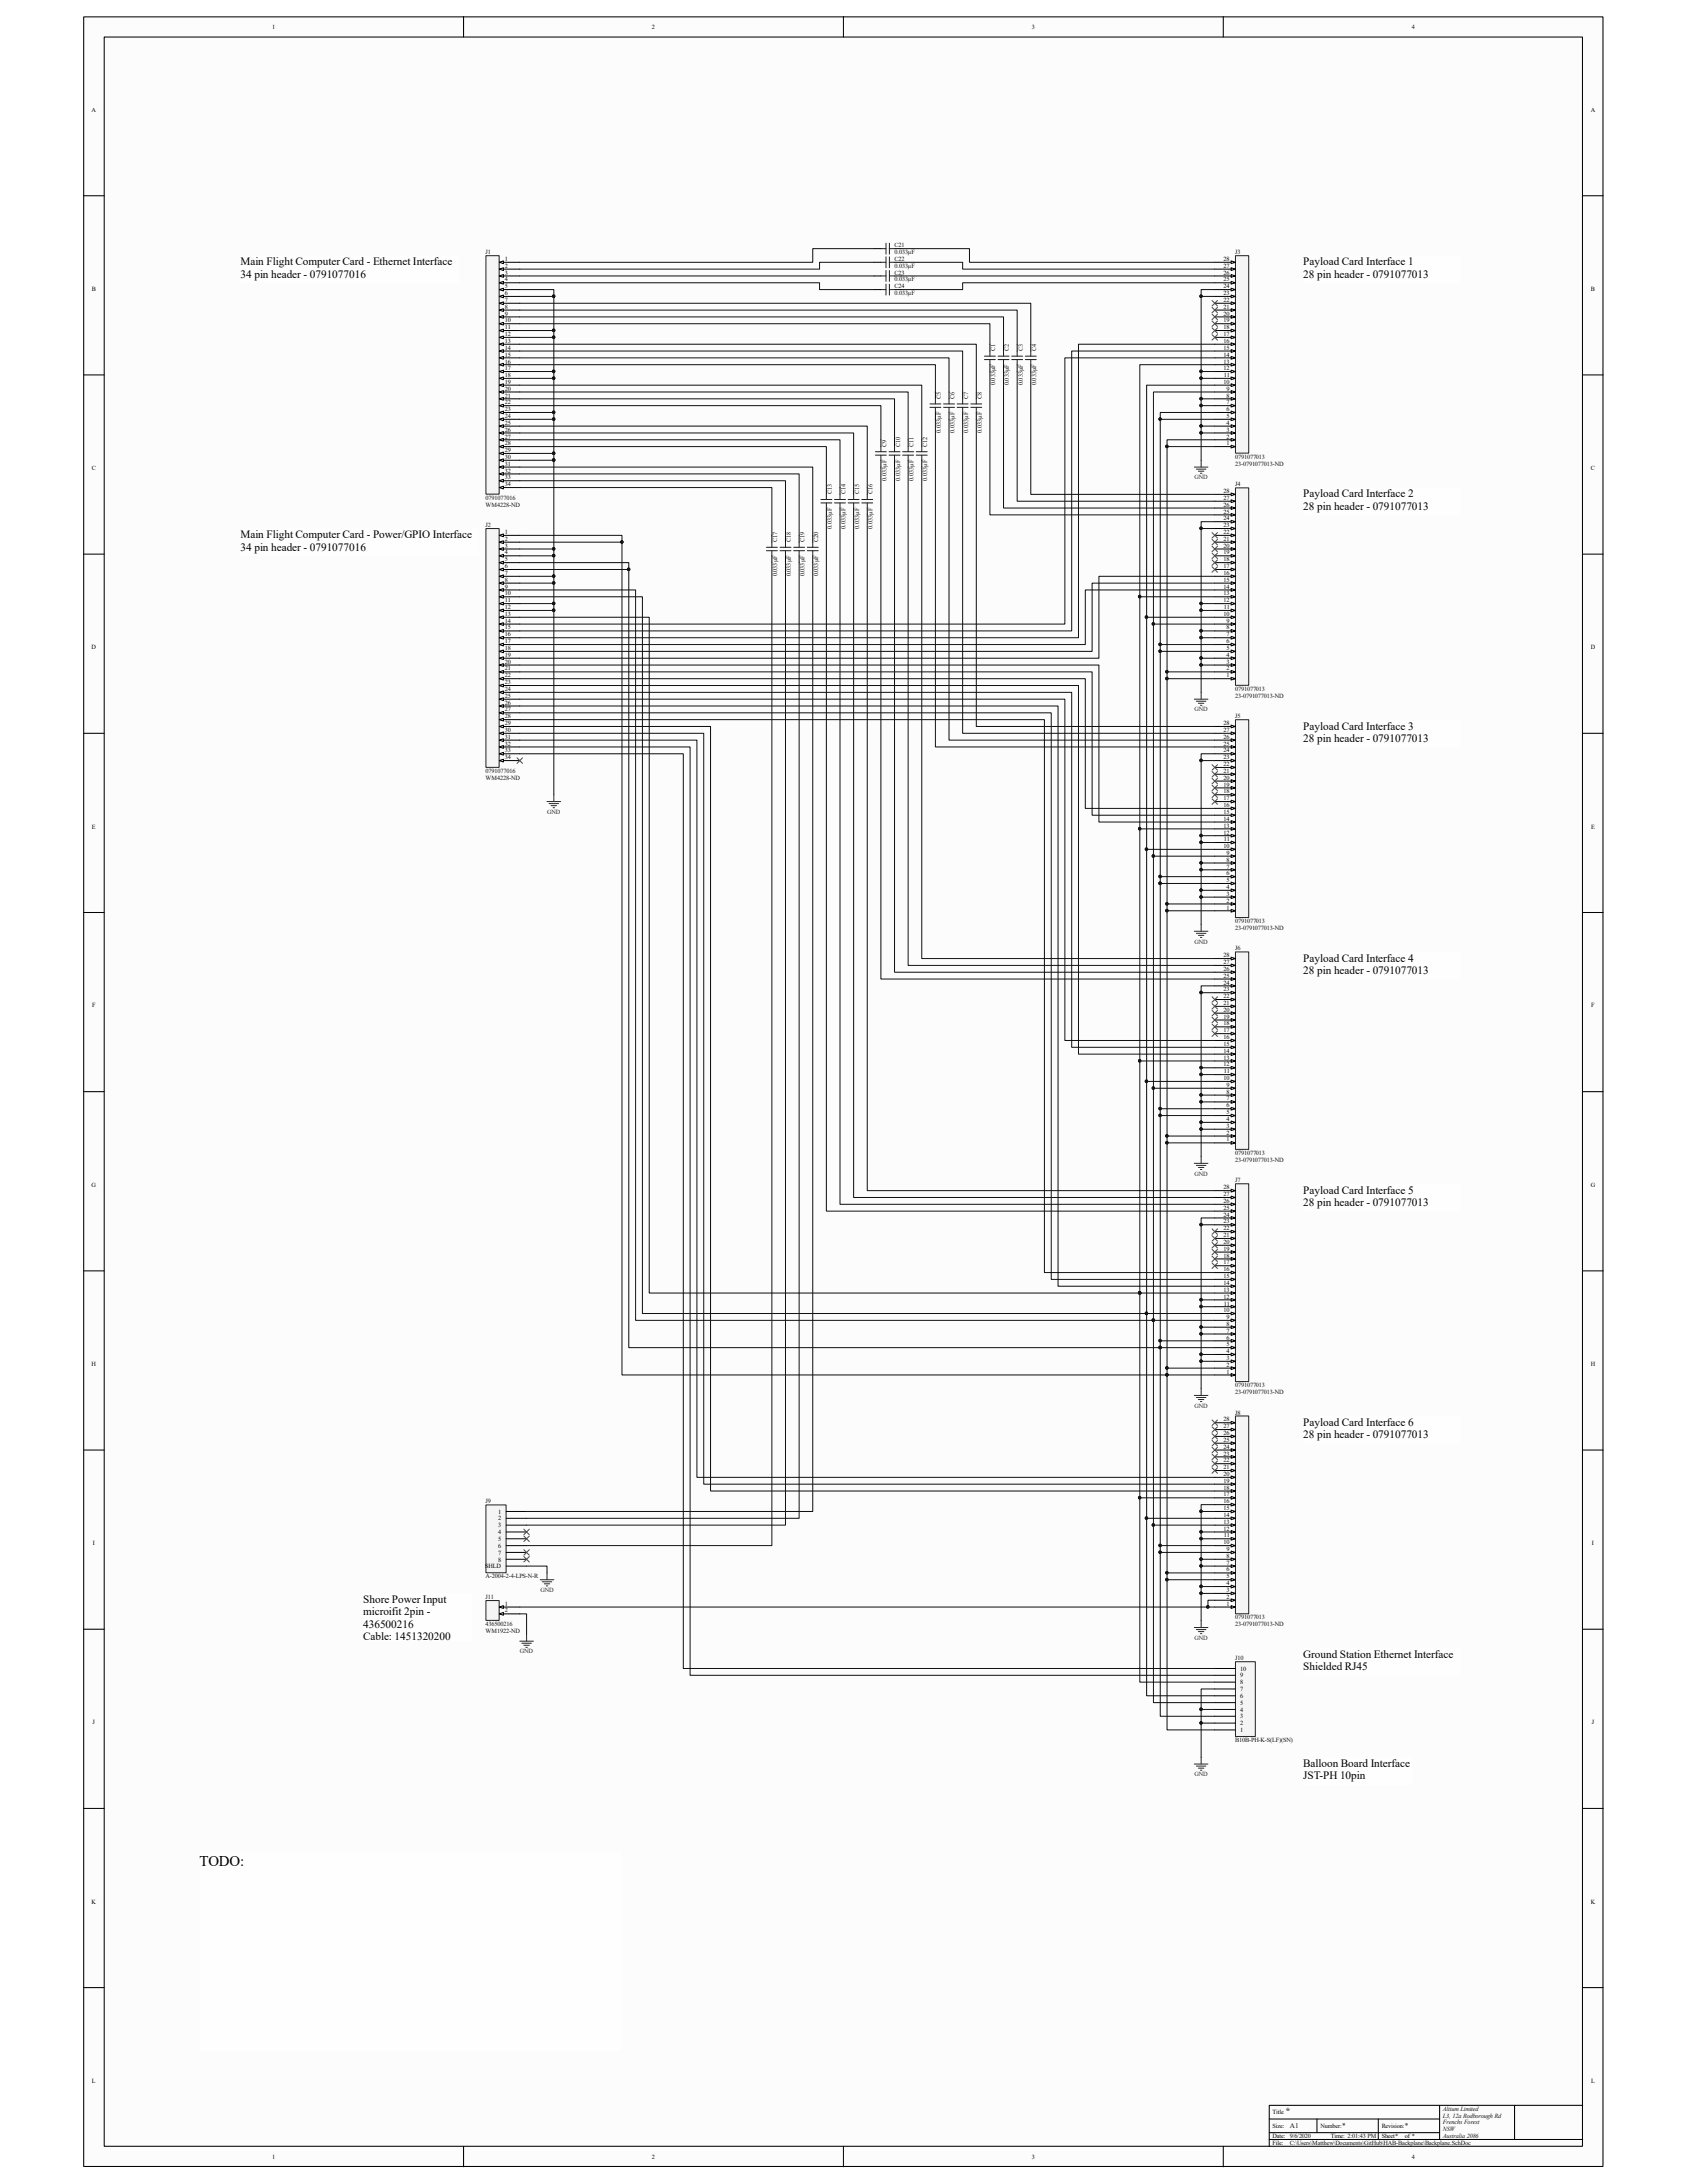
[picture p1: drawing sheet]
<svg xmlns="http://www.w3.org/2000/svg" width="216mm" height="279mm" viewBox="0 0 216 279" stroke-linecap="round" stroke-linejoin="round" font-family="sans-serif">
<defs><g id="words">
<text font-size="1.9" x="25.5" y="238.8">TODO:</text>
<g font-size="1.4">
<text x="30.8" y="34">Main Flight Computer Card - Ethernet Interface</text>
<text x="30.8" y="35.5">34 pin header - 0791077016</text>
<text x="166.8" y="34">Payload Card Interface 1</text>
<text x="166.8" y="35.5">28 pin header - 0791077013</text>
<text x="166.8" y="63.7">Payload Card Interface 2</text>
<text x="166.8" y="65.2">28 pin header - 0791077013</text>
<text x="30.8" y="68.9">Main Flight Computer Card - Power/GPIO Interface</text>
<text x="30.8" y="70.5">34 pin header - 0791077016</text>
<text x="166.8" y="93.4">Payload Card Interface 3</text>
<text x="166.8" y="95">28 pin header - 0791077013</text>
<text x="166.8" y="123.1">Payload Card Interface 4</text>
<text x="166.8" y="124.6">28 pin header - 0791077013</text>
<text x="166.8" y="152.8">Payload Card Interface 5</text>
<text x="166.8" y="154.3">28 pin header - 0791077013</text>
<text x="166.8" y="182.5">Payload Card Interface 6</text>
<text x="166.8" y="184.1">28 pin header - 0791077013</text>
<text x="46.5" y="205.2">Shore Power Input</text>
<text x="46.5" y="206.8">microifit 2pin -</text>
<text x="46.5" y="208.4">436500216</text>
<text x="46.5" y="209.9">Cable: 1451320200</text>
<text x="166.8" y="212.2">Ground Station Ethernet Interface</text>
<text x="166.8" y="213.8">Shielded RJ45</text>
<text x="166.8" y="226.2">Balloon Board Interface</text>
<text x="166.8" y="227.8">JST-PH 10pin</text>
</g>
<text font-size="1.2" fill="#262626" x="164.5" y="270.6">*</text>
<g font-size=".9" fill="#0e0e0e">
<text x="165.1" y="272.4">A1</text>
<text x="171.8" y="272.4">*</text>
<text x="179.8" y="272.4">*</text>
</g>
<g font-size=".8">
<text x="34.8" y="3.7">1</text>
<text x="83.4" y="3.7">2</text>
<text x="132" y="3.7">3</text>
<text x="180.7" y="3.7">4</text>
<text x="11.7" y="14.3">A</text>
<text x="203.6" y="14.3">A</text>
<text x="64.6" y="33.4">1</text>
<text x="64.6" y="34.3">2</text>
<text x="64.6" y="35.1">3</text>
<text x="156.6" y="35.1">26</text>
<text x="156.6" y="34.3">27</text>
<text x="156.6" y="33.4">28</text>
<text x="11.8" y="37.2">B</text>
<text x="64.6" y="36">4</text>
<text x="64.6" y="36.9">5</text>
<text x="64.6" y="37.8">6</text>
<text x="64.6" y="38.7">7</text>
<text x="64.6" y="39.5">8</text>
<text x="64.6" y="40.4">9</text>
<text x="64.6" y="41.3">10</text>
<text x="156.6" y="41.3">19</text>
<text x="156.6" y="40.4">20</text>
<text x="156.6" y="39.5">21</text>
<text x="156.6" y="38.7">22</text>
<text x="156.6" y="37.8">23</text>
<text x="156.6" y="36.9">24</text>
<text x="156.6" y="36">25</text>
<text x="203.6" y="37.2">B</text>
<text x="64.6" y="42.1">11</text>
<text x="64.6" y="43">12</text>
<text x="64.6" y="43.9">13</text>
<text x="64.6" y="44.7">14</text>
<text x="64.6" y="45.6">15</text>
<text x="64.6" y="46.5">16</text>
<text x="64.6" y="47.4">17</text>
<text x="156.6" y="47.4">12</text>
<text x="156.6" y="46.5">13</text>
<text x="156.6" y="45.6">14</text>
<text x="156.6" y="44.7">15</text>
<text x="156.6" y="43.9">16</text>
<text x="156.6" y="43">17</text>
<text x="156.6" y="42.1">18</text>
<text x="64.6" y="48.3">18</text>
<text x="64.6" y="49.1">19</text>
<text x="64.6" y="50">20</text>
<text x="64.6" y="50.9">21</text>
<text x="64.6" y="51.7">22</text>
<text x="64.6" y="52.6">23</text>
<text x="64.6" y="53.5">24</text>
<text x="156.6" y="49.1">10</text>
<text x="156.6" y="48.3">11</text>
<text x="157" y="53.5">5</text>
<text x="157" y="52.6">6</text>
<text x="157" y="51.7">7</text>
<text x="157" y="50.9">8</text>
<text x="157" y="50">9</text>
<text x="64.6" y="54.4">25</text>
<text x="64.6" y="55.2">26</text>
<text x="64.6" y="56.1">27</text>
<text x="64.6" y="57">28</text>
<text x="64.6" y="57.9">29</text>
<text x="64.6" y="58.7">30</text>
<text x="64.6" y="59.6">31</text>
<text x="157" y="57">1</text>
<text x="157" y="56.1">2</text>
<text x="157" y="55.2">3</text>
<text x="157" y="54.4">4</text>
<text x="11.8" y="60.2">C</text>
<text x="64.6" y="60.5">32</text>
<text x="64.6" y="61.3">33</text>
<text x="64.6" y="62.2">34</text>
<text x="156.6" y="65.7">25</text>
<text x="156.6" y="64.9">26</text>
<text x="156.6" y="64">27</text>
<text x="156.6" y="63.1">28</text>
<text x="203.6" y="60.2">C</text>
<text x="64.6" y="68.4">1</text>
<text x="64.6" y="69.2">2</text>
<text x="64.6" y="70.1">3</text>
<text x="64.6" y="71">4</text>
<text x="64.6" y="71.8">5</text>
<text x="156.6" y="71.8">18</text>
<text x="156.6" y="71">19</text>
<text x="156.6" y="70.1">20</text>
<text x="156.6" y="69.2">21</text>
<text x="156.6" y="68.4">22</text>
<text x="156.6" y="67.5">23</text>
<text x="156.6" y="66.6">24</text>
<text x="64.6" y="72.7">6</text>
<text x="64.6" y="73.6">7</text>
<text x="64.6" y="74.5">8</text>
<text x="64.6" y="75.4">9</text>
<text x="64.6" y="76.2">10</text>
<text x="64.6" y="77.1">11</text>
<text x="64.6" y="78">12</text>
<text x="156.6" y="77.1">12</text>
<text x="156.6" y="76.2">13</text>
<text x="156.6" y="75.4">14</text>
<text x="156.6" y="74.5">15</text>
<text x="156.6" y="73.6">16</text>
<text x="156.6" y="72.7">17</text>
<text x="156.6" y="78">11</text>
<text x="11.7" y="83.1">D</text>
<text x="64.6" y="78.8">13</text>
<text x="64.6" y="79.7">14</text>
<text x="64.6" y="80.6">15</text>
<text x="64.6" y="81.4">16</text>
<text x="64.6" y="82.3">17</text>
<text x="64.6" y="83.2">18</text>
<text x="156.6" y="78.8">10</text>
<text x="157" y="83.2">5</text>
<text x="157" y="82.3">6</text>
<text x="157" y="81.4">7</text>
<text x="157" y="80.6">8</text>
<text x="157" y="79.7">9</text>
<text x="203.6" y="83.1">D</text>
<text x="64.6" y="84.1">19</text>
<text x="64.6" y="85">20</text>
<text x="64.6" y="85.8">21</text>
<text x="64.6" y="86.7">22</text>
<text x="64.6" y="87.6">23</text>
<text x="64.6" y="88.4">24</text>
<text x="64.6" y="89.3">25</text>
<text x="157" y="86.7">1</text>
<text x="157" y="85.8">2</text>
<text x="157" y="85">3</text>
<text x="157" y="84.1">4</text>
<text x="64.6" y="90.2">26</text>
<text x="64.6" y="91.1">27</text>
<text x="64.6" y="91.9">28</text>
<text x="64.6" y="92.8">29</text>
<text x="64.6" y="93.7">30</text>
<text x="64.6" y="94.6">31</text>
<text x="64.6" y="95.4">32</text>
<text x="156.6" y="95.4">25</text>
<text x="156.6" y="94.6">26</text>
<text x="156.6" y="93.7">27</text>
<text x="156.6" y="92.8">28</text>
<text x="64.6" y="96.3">33</text>
<text x="64.6" y="97.2">34</text>
<text x="156.6" y="101.6">18</text>
<text x="156.6" y="100.7">19</text>
<text x="156.6" y="99.8">20</text>
<text x="156.6" y="98.9">21</text>
<text x="156.6" y="98">22</text>
<text x="156.6" y="97.2">23</text>
<text x="156.6" y="96.3">24</text>
<text x="11.8" y="106">E</text>
<text x="156.6" y="106.8">12</text>
<text x="156.6" y="105.9">13</text>
<text x="156.6" y="105">14</text>
<text x="156.6" y="104.2">15</text>
<text x="156.6" y="103.3">16</text>
<text x="156.6" y="102.4">17</text>
<text x="156.6" y="107.7">11</text>
<text x="203.6" y="106">E</text>
<text x="156.6" y="108.5">10</text>
<text x="157" y="113.8">4</text>
<text x="157" y="112.9">5</text>
<text x="157" y="112">6</text>
<text x="157" y="111.2">7</text>
<text x="157" y="110.3">8</text>
<text x="157" y="109.4">9</text>
<text x="157" y="116.4">1</text>
<text x="157" y="115.5">2</text>
<text x="157" y="114.6">3</text>
<text x="156.6" y="125.1">25</text>
<text x="156.6" y="124.2">26</text>
<text x="156.6" y="123.4">27</text>
<text x="156.6" y="122.5">28</text>
<text x="11.8" y="128.9">F</text>
<text x="156.6" y="131.2">18</text>
<text x="156.6" y="130.4">19</text>
<text x="156.6" y="129.5">20</text>
<text x="156.6" y="128.7">21</text>
<text x="156.6" y="127.8">22</text>
<text x="156.6" y="126.9">23</text>
<text x="156.6" y="126">24</text>
<text x="203.6" y="128.9">F</text>
<text x="156.6" y="136.5">12</text>
<text x="156.6" y="135.6">13</text>
<text x="156.6" y="134.7">14</text>
<text x="156.6" y="133.9">15</text>
<text x="156.6" y="133">16</text>
<text x="156.6" y="132.1">17</text>
<text x="156.6" y="137.4">11</text>
<text x="156.6" y="138.3">10</text>
<text x="157" y="143.5">4</text>
<text x="157" y="142.6">5</text>
<text x="157" y="141.7">6</text>
<text x="157" y="140.8">7</text>
<text x="157" y="140">8</text>
<text x="157" y="139.1">9</text>
<text x="157" y="146.1">1</text>
<text x="157" y="145.2">2</text>
<text x="157" y="144.4">3</text>
<text x="11.7" y="151.9">G</text>
<text x="156.6" y="155.7">24</text>
<text x="156.6" y="154.9">25</text>
<text x="156.6" y="154">26</text>
<text x="156.6" y="153.1">27</text>
<text x="156.6" y="152.2">28</text>
<text x="203.6" y="151.9">G</text>
<text x="156.6" y="161.8">17</text>
<text x="156.6" y="161">18</text>
<text x="156.6" y="160.1">19</text>
<text x="156.6" y="159.2">20</text>
<text x="156.6" y="158.3">21</text>
<text x="156.6" y="157.5">22</text>
<text x="156.6" y="156.6">23</text>
<text x="156.6" y="167.9">10</text>
<text x="156.6" y="166.2">12</text>
<text x="156.6" y="165.3">13</text>
<text x="156.6" y="164.5">14</text>
<text x="156.6" y="163.6">15</text>
<text x="156.6" y="162.7">16</text>
<text x="156.6" y="167.1">11</text>
<text x="157" y="173.2">4</text>
<text x="157" y="172.3">5</text>
<text x="157" y="171.4">6</text>
<text x="157" y="170.6">7</text>
<text x="157" y="169.7">8</text>
<text x="157" y="168.8">9</text>
<text x="11.7" y="174.8">H</text>
<text x="157" y="175.8">1</text>
<text x="157" y="174.9">2</text>
<text x="157" y="174.1">3</text>
<text x="203.6" y="174.8">H</text>
<text x="156.6" y="185.4">24</text>
<text x="156.6" y="184.5">25</text>
<text x="156.6" y="183.7">26</text>
<text x="156.6" y="182.8">27</text>
<text x="156.6" y="181.9">28</text>
<text x="156.6" y="191.5">17</text>
<text x="156.6" y="190.7">18</text>
<text x="156.6" y="189.8">19</text>
<text x="156.6" y="188.9">20</text>
<text x="156.6" y="188">21</text>
<text x="156.6" y="187.2">22</text>
<text x="156.6" y="186.3">23</text>
<text x="11.9" y="197.7">I</text>
<text x="63.8" y="193.7">1</text>
<text x="63.8" y="194.6">2</text>
<text x="63.8" y="195.5">3</text>
<text x="63.8" y="196.3">4</text>
<text x="63.8" y="197.2">5</text>
<text x="156.6" y="197.7">10</text>
<text x="156.6" y="195.9">12</text>
<text x="156.6" y="195">13</text>
<text x="156.6" y="194.1">14</text>
<text x="156.6" y="193.3">15</text>
<text x="156.6" y="192.4">16</text>
<text x="156.6" y="196.8">11</text>
<text x="203.7" y="197.7">I</text>
<text x="62.1" y="200.7">SHLD</text>
<text x="63.8" y="198.1">6</text>
<text x="63.8" y="199">7</text>
<text x="63.8" y="199.9">8</text>
<text x="157" y="203.8">3</text>
<text x="157" y="202.9">4</text>
<text x="157" y="202">5</text>
<text x="157" y="201.1">6</text>
<text x="157" y="200.3">7</text>
<text x="157" y="199.4">8</text>
<text x="157" y="198.5">9</text>
<text x="64.6" y="205.5">1</text>
<text x="64.6" y="206.4">2</text>
<text x="157" y="205.5">1</text>
<text x="157" y="204.6">2</text>
<text x="158.7" y="215.6">8</text>
<text x="158.7" y="214.7">9</text>
<text x="158.7" y="213.8">10</text>
<text x="11.9" y="220.7">J</text>
<text x="158.7" y="221.7">1</text>
<text x="158.7" y="220.8">2</text>
<text x="158.7" y="219.9">3</text>
<text x="158.7" y="219.1">4</text>
<text x="158.7" y="218.2">5</text>
<text x="158.7" y="217.3">6</text>
<text x="158.7" y="216.5">7</text>
<text x="203.7" y="220.7">J</text>
<text x="11.7" y="243.6">K</text>
<text x="203.6" y="243.6">K</text>
<text x="11.8" y="266.6">L</text>
<text x="203.6" y="266.6">L</text>
<text x="162.9" y="270.6">Title</text>
<text x="162.9" y="272.3">Size:</text>
<text x="162.9" y="273.6">Date: 9/6/2020</text>
<text x="162.9" y="274.5">File:</text>
<text x="169" y="272.3">Number:</text>
<text x="170.3" y="273.6">Time: 2:01:43 PM</text>
<text x="176.8" y="272.3">Revision:</text>
<text x="176.8" y="273.6">Sheet*</text>
<text x="179.8" y="273.6">of *</text>
<text x="34.8" y="276.3">1</text>
<text x="83.4" y="276.3">2</text>
<text x="132" y="276.3">3</text>
<text x="180.7" y="276.3">4</text>
</g>
<g font-size=".8" fill="#0e0e0e">
<text x="62.1" y="32.5">J1</text>
<text x="114.5" y="32.5">0.033µF</text>
<text x="114.5" y="31.7">C21</text>
<text x="114.5" y="34.3">0.033µF</text>
<text x="114.5" y="33.4">C22</text>
<text x="114.5" y="35.1">C23</text>
<text x="158.1" y="32.5">J3</text>
<text x="114.5" y="36">0.033µF</text>
<text x="114.5" y="37.8">0.033µF</text>
<text x="114.5" y="36.9">C24</text>
<text x="127.4" y="44.9" transform="rotate(-90 127.4 44.9)">C1</text>
<text x="129.1" y="44.9" transform="rotate(-90 129.1 44.9)">C2</text>
<text x="130.9" y="44.9" transform="rotate(-90 130.9 44.9)">C3</text>
<text x="132.6" y="44.9" transform="rotate(-90 132.6 44.9)">C4</text>
<text x="120.4" y="51.1" transform="rotate(-90 120.4 51.1)">C5</text>
<text x="122.2" y="51.1" transform="rotate(-90 122.2 51.1)">C6</text>
<text x="123.9" y="51.1" transform="rotate(-90 123.9 51.1)">C7</text>
<text x="125.6" y="51.1" transform="rotate(-90 125.6 51.1)">C8</text>
<text x="127.4" y="49.3" transform="rotate(-90 127.4 49.3)">0.033µF</text>
<text x="129.1" y="49.3" transform="rotate(-90 129.1 49.3)">0.033µF</text>
<text x="130.9" y="49.3" transform="rotate(-90 130.9 49.3)">0.033µF</text>
<text x="132.6" y="49.3" transform="rotate(-90 132.6 49.3)">0.033µF</text>
<text x="113.4" y="57.2" transform="rotate(-90 113.4 57.2)">C9</text>
<text x="115.2" y="57.2" transform="rotate(-90 115.2 57.2)">C10</text>
<text x="116.9" y="57.2" transform="rotate(-90 116.9 57.2)">C11</text>
<text x="118.7" y="57.2" transform="rotate(-90 118.7 57.2)">C12</text>
<text x="120.4" y="55.4" transform="rotate(-90 120.4 55.4)">0.033µF</text>
<text x="122.2" y="55.4" transform="rotate(-90 122.2 55.4)">0.033µF</text>
<text x="123.9" y="55.4" transform="rotate(-90 123.9 55.4)">0.033µF</text>
<text x="125.6" y="55.4" transform="rotate(-90 125.6 55.4)">0.033µF</text>
<text x="158.1" y="59.6">23-0791077013-ND</text>
<text x="158.1" y="58.7">0791077013</text>
<text x="62.1" y="64.9">WM4228-ND</text>
<text x="62.1" y="64">0791077016</text>
<text x="106.5" y="63.3" transform="rotate(-90 106.5 63.3)">C13</text>
<text x="108.2" y="63.3" transform="rotate(-90 108.2 63.3)">C14</text>
<text x="109.9" y="63.3" transform="rotate(-90 109.9 63.3)">C15</text>
<text x="111.7" y="63.3" transform="rotate(-90 111.7 63.3)">C16</text>
<text x="113.4" y="61.5" transform="rotate(-90 113.4 61.5)">0.033µF</text>
<text x="115.2" y="61.5" transform="rotate(-90 115.2 61.5)">0.033µF</text>
<text x="116.9" y="61.5" transform="rotate(-90 116.9 61.5)">0.033µF</text>
<text x="118.7" y="61.5" transform="rotate(-90 118.7 61.5)">0.033µF</text>
<text x="158.1" y="62.2">J4</text>
<text x="62.1" y="67.5">J2</text>
<text x="99.5" y="69.4" transform="rotate(-90 99.5 69.4)">C17</text>
<text x="101.2" y="69.4" transform="rotate(-90 101.2 69.4)">C18</text>
<text x="103" y="69.4" transform="rotate(-90 103 69.4)">C19</text>
<text x="104.7" y="69.4" transform="rotate(-90 104.7 69.4)">C20</text>
<text x="106.5" y="67.7" transform="rotate(-90 106.5 67.7)">0.033µF</text>
<text x="108.2" y="67.7" transform="rotate(-90 108.2 67.7)">0.033µF</text>
<text x="109.9" y="67.7" transform="rotate(-90 109.9 67.7)">0.033µF</text>
<text x="111.7" y="67.7" transform="rotate(-90 111.7 67.7)">0.033µF</text>
<text x="99.5" y="73.7" transform="rotate(-90 99.5 73.7)">0.033µF</text>
<text x="101.2" y="73.7" transform="rotate(-90 101.2 73.7)">0.033µF</text>
<text x="103" y="73.7" transform="rotate(-90 103 73.7)">0.033µF</text>
<text x="104.7" y="73.7" transform="rotate(-90 104.7 73.7)">0.033µF</text>
<text x="158.1" y="89.3">23-0791077013-ND</text>
<text x="158.1" y="88.4">0791077013</text>
<text x="158.1" y="91.9">J5</text>
<text x="62.1" y="99.8">WM4228-ND</text>
<text x="62.1" y="98.9">0791077016</text>
<text x="158.1" y="119">23-0791077013-ND</text>
<text x="158.1" y="118.2">0791077013</text>
<text x="158.1" y="121.6">J6</text>
<text x="158.1" y="148.7">23-0791077013-ND</text>
<text x="158.1" y="147.9">0791077013</text>
<text x="158.1" y="151.3">J7</text>
<text x="158.1" y="178.4">23-0791077013-ND</text>
<text x="158.1" y="177.5">0791077013</text>
<text x="158.1" y="181.1">J8</text>
<text x="62.1" y="192.4">J9</text>
<text x="62.1" y="202">A-2004-2-4-LPS-N-R</text>
<text x="62.1" y="209">WM1922-ND</text>
<text x="62.1" y="204.6">J11</text>
<text x="62.1" y="208.2">436500216</text>
<text x="158.1" y="208.2">23-0791077013-ND</text>
<text x="158.1" y="207.3">0791077013</text>
<text x="158.1" y="212.5">J10</text>
<text x="158.1" y="223">B10B-PH-K-S(LF)(SN)</text>
<text x="165.1" y="274.5">C:\Users\Matthew\Documents\GitHub\HAB-Backplane\Backplane.SchDoc</text>
<text x="184.7" y="270.2">Altium Limited</text>
<text x="184.7" y="271.1">L3, 12a Rodborough Rd</text>
<text x="184.7" y="271.9">Frenchs Forest</text>
<text x="184.7" y="272.8">NSW</text>
<text x="184.7" y="273.6">Australia 2086</text>
</g>
<g font-size=".8" fill="#262626">
<text x="152.9" y="61.3">GND</text>
<text x="152.9" y="91.1">GND</text>
<text x="70" y="104.2">GND</text>
<text x="152.9" y="120.8">GND</text>
<text x="152.9" y="150.5">GND</text>
<text x="152.9" y="180.2">GND</text>
<text x="69.2" y="203.8">GND</text>
<text x="152.9" y="209.9">GND</text>
<text x="66.5" y="211.6">GND</text>
<text x="152.9" y="227.4">GND</text>
</g>
</g></defs>
<path d="M10.8 2.2h194.3v275.1h-194.3z" fill="#fcfcfc"/>
<path d="M10.7 2.2h194.4v275.1h-194.4z" fill="none" stroke="#000" stroke-width=".13"/>
<path d="M13.4 4.8h189.1v269.9h-189.1z" fill="#fcfcfc"/>
<g fill="none" stroke="#000" stroke-width=".13">
<path d="M13.3 4.7h189.2v270h-189.2zM59.3 2.1v2.6M107.9 2.1v2.6M156.6 2.1v2.6M10.7 25.1h2.6M202.6 25.1h2.6M10.7 48h2.6M202.6 48h2.6M10.7 70.9h2.6M202.6 70.9h2.6M10.7 93.9h2.6M202.6 93.9h2.6"/>
<path d="M10.7 116.8h2.6M202.6 116.8h2.6M10.7 139.7h2.6M202.6 139.7h2.6M10.7 162.7h2.6M202.6 162.7h2.6M10.7 185.6h2.6M202.6 185.6h2.6M10.7 208.5h2.6M202.6 208.5h2.6M10.7 231.5h2.6M202.6 231.5h2.6"/>
<path d="M10.7 254.4h2.6M202.6 254.4h2.6M59.3 274.7v2.6M107.9 274.7v2.6M156.6 274.7v2.6M162.4 271.2h21.8M162.4 273.8h40.2M162.4 273h21.8M168.5 271.2v1.8M176.4 271.2v2.6M184.2 269.5v4.3M193.8 269.5h-31.4v5.2"/>
<path d="M202.6 269.5h-8.8v4.3"/>
</g>
<path d="M158.2 212.7h2.5v9.5h-2.5z" fill="#f5f5f5"/>
<path d="M158.1 212.7h2.6v9.5h-2.6z" fill="none" stroke="#262626" stroke-width=".13"/>
<path d="M155.5 219.7h2.6M155.5 218.8h2.6M155.5 217.9h2.6M155.5 217h2.6M155.5 216.2h2.6M155.5 215.3h2.6M155.5 214.4h2.6M155.5 213.5h2.6M155.5 221.4h2.6M155.5 220.5h2.6" fill="none" stroke="#000" stroke-width=".13"/>
<path d="M62.2 192.7h2.6v8.6h-2.6z" fill="#f5f5f5"/>
<path d="M62.2 192.6h2.6v8.7h-2.6z" fill="none" stroke="#262626" stroke-width=".13"/>
<path d="M64.8 193.5h2.6M64.8 194.3h2.6M64.8 195.2h2.6M64.8 196.1h2.6M64.8 196.9h2.6M64.8 197.8h2.6M64.8 198.7h2.6M64.8 199.6h2.6M64.8 200.4h2.6" fill="none" stroke="#000" stroke-width=".13"/>
<path d="M166.9 225h13.8v3.4h-13.8z" fill="#fefefe"/>
<path d="M166.8 224.9h13.9v3.5h-13.9z" fill="none" stroke="#fefefe" stroke-width=".13"/>
<path d="M166.9 211h20v3.4h-20z" fill="#fefefe"/>
<path d="M166.8 210.9h20.1v3.5h-20.1z" fill="none" stroke="#fefefe" stroke-width=".13"/>
<path d="M62.2 32.8h1.7v30.4h-1.7z" fill="#f5f5f5"/>
<path d="M62.2 32.7h1.7v30.5h-1.7z" fill="none" stroke="#262626" stroke-width=".13"/>
<path d="M63.9 33.6h2.6" fill="none" stroke="#000" stroke-width=".13"/>
<path d="M63.9 33.6l.5-.2v.3z" fill="#fcfcfc"/>
<path d="M63.9 33.6l.5-.2v.3zM63.9 34.4h2.6" fill="none" stroke="#000" stroke-width=".13"/>
<path d="M63.9 34.4l.5-.1v.3z" fill="#fcfcfc"/>
<path d="M63.9 34.4l.5-.1v.3zM63.9 35.3h2.6" fill="none" stroke="#000" stroke-width=".13"/>
<path d="M63.9 35.3l.5-.2v.4z" fill="#fcfcfc"/>
<path d="M63.9 35.3l.5-.2v.4zM63.9 36.2h2.6" fill="none" stroke="#000" stroke-width=".13"/>
<path d="M63.9 36.2l.5-.2v.4z" fill="#fcfcfc"/>
<path d="M63.9 36.2l.5-.2v.4zM63.9 37.1h2.6" fill="none" stroke="#000" stroke-width=".13"/>
<path d="M63.9 37.1l.5-.2v.3z" fill="#fcfcfc"/>
<path d="M63.9 37.1l.5-.2v.3zM63.9 37.9h2.6" fill="none" stroke="#000" stroke-width=".13"/>
<path d="M63.9 37.9l.5-.1v.3z" fill="#fcfcfc"/>
<path d="M63.9 37.9l.5-.1v.3zM63.9 38.8h2.6" fill="none" stroke="#000" stroke-width=".13"/>
<path d="M63.9 38.8l.5-.2v.4z" fill="#fcfcfc"/>
<path d="M63.9 38.8l.5-.2v.4zM63.9 39.7h2.6" fill="none" stroke="#000" stroke-width=".13"/>
<path d="M63.9 39.7l.5-.2v.4z" fill="#fcfcfc"/>
<path d="M63.9 39.7l.5-.2v.4zM63.9 40.6h2.6" fill="none" stroke="#000" stroke-width=".13"/>
<path d="M63.9 40.6l.5-.2v.3z" fill="#fcfcfc"/>
<path d="M63.9 40.6l.5-.2v.3zM63.9 41.4h2.6" fill="none" stroke="#000" stroke-width=".13"/>
<path d="M63.9 41.4l.5-.1v.3z" fill="#fcfcfc"/>
<path d="M63.9 41.4l.5-.1v.3zM63.9 42.3h2.6" fill="none" stroke="#000" stroke-width=".13"/>
<path d="M63.9 42.3l.5-.2v.4z" fill="#fcfcfc"/>
<path d="M63.9 42.3l.5-.2v.4zM63.9 43.2h2.6" fill="none" stroke="#000" stroke-width=".13"/>
<path d="M63.9 43.2l.5-.2v.4z" fill="#fcfcfc"/>
<path d="M63.9 43.2l.5-.2v.4zM63.9 44.1h2.6" fill="none" stroke="#000" stroke-width=".13"/>
<path d="M63.9 44.1l.5-.2v.3z" fill="#fcfcfc"/>
<path d="M63.9 44.1l.5-.2v.3zM63.9 44.9h2.6" fill="none" stroke="#000" stroke-width=".13"/>
<path d="M63.9 44.9l.5-.1v.3z" fill="#fcfcfc"/>
<path d="M63.9 44.9l.5-.1v.3zM63.9 45.8h2.6" fill="none" stroke="#000" stroke-width=".13"/>
<path d="M63.9 45.8l.5-.2v.4z" fill="#fcfcfc"/>
<path d="M63.9 45.8l.5-.2v.4zM63.9 46.7h2.6" fill="none" stroke="#000" stroke-width=".13"/>
<path d="M63.9 46.7l.5-.2v.4z" fill="#fcfcfc"/>
<path d="M63.9 46.7l.5-.2v.4zM63.9 47.6h2.6" fill="none" stroke="#000" stroke-width=".13"/>
<path d="M63.9 47.6l.5-.2v.3z" fill="#fcfcfc"/>
<path d="M63.9 47.6l.5-.2v.3zM63.9 48.4h2.6" fill="none" stroke="#000" stroke-width=".13"/>
<path d="M63.9 48.4l.5-.2v.4z" fill="#fcfcfc"/>
<path d="M63.9 48.4l.5-.2v.4zM63.9 49.3h2.6" fill="none" stroke="#000" stroke-width=".13"/>
<path d="M63.9 49.3l.5-.2v.4z" fill="#fcfcfc"/>
<path d="M63.9 49.3l.5-.2v.4zM63.9 50.2h2.6" fill="none" stroke="#000" stroke-width=".13"/>
<path d="M63.9 50.2l.5-.2v.3z" fill="#fcfcfc"/>
<path d="M63.9 50.2l.5-.2v.3zM63.9 51h2.6" fill="none" stroke="#000" stroke-width=".13"/>
<path d="M63.9 51l.5-.1v.3z" fill="#fcfcfc"/>
<path d="M63.9 51l.5-.1v.3zM63.9 51.9h2.6" fill="none" stroke="#000" stroke-width=".13"/>
<path d="M63.9 51.9l.5-.2v.4z" fill="#fcfcfc"/>
<path d="M63.9 51.9l.5-.2v.4zM63.9 52.8h2.6" fill="none" stroke="#000" stroke-width=".13"/>
<path d="M63.9 52.8l.5-.2v.4z" fill="#fcfcfc"/>
<path d="M63.9 52.8l.5-.2v.4zM63.9 53.7h2.6" fill="none" stroke="#000" stroke-width=".13"/>
<path d="M63.9 53.7l.5-.2v.3z" fill="#fcfcfc"/>
<path d="M63.9 53.7l.5-.2v.3zM63.9 54.5h2.6" fill="none" stroke="#000" stroke-width=".13"/>
<path d="M63.9 54.5l.5-.1v.3z" fill="#fcfcfc"/>
<path d="M63.9 54.5l.5-.1v.3zM63.9 55.4h2.6" fill="none" stroke="#000" stroke-width=".13"/>
<path d="M63.9 55.4l.5-.2v.4z" fill="#fcfcfc"/>
<path d="M63.9 55.4l.5-.2v.4zM63.9 56.3h2.6" fill="none" stroke="#000" stroke-width=".13"/>
<path d="M63.9 56.3l.5-.2v.4z" fill="#fcfcfc"/>
<path d="M63.9 56.3l.5-.2v.4zM63.9 57.2h2.6" fill="none" stroke="#000" stroke-width=".13"/>
<path d="M63.9 57.2l.5-.2v.3z" fill="#fcfcfc"/>
<path d="M63.9 57.2l.5-.2v.3zM63.9 58h2.6" fill="none" stroke="#000" stroke-width=".13"/>
<path d="M63.9 58l.5-.1v.3z" fill="#fcfcfc"/>
<path d="M63.9 58l.5-.1v.3zM63.9 58.9h2.6" fill="none" stroke="#000" stroke-width=".13"/>
<path d="M63.9 58.9l.5-.2v.4z" fill="#fcfcfc"/>
<path d="M63.9 58.9l.5-.2v.4zM63.9 59.8h2.6" fill="none" stroke="#000" stroke-width=".13"/>
<path d="M63.9 59.8l.5-.2v.4z" fill="#fcfcfc"/>
<path d="M63.9 59.8l.5-.2v.4zM63.9 60.7h2.6" fill="none" stroke="#000" stroke-width=".13"/>
<path d="M63.9 60.7l.5-.2v.3z" fill="#fcfcfc"/>
<path d="M63.9 60.7l.5-.2v.3zM63.9 61.5h2.6" fill="none" stroke="#000" stroke-width=".13"/>
<path d="M63.9 61.5l.5-.1v.3z" fill="#fcfcfc"/>
<path d="M63.9 61.5l.5-.1v.3zM63.9 62.4h2.6" fill="none" stroke="#000" stroke-width=".13"/>
<path d="M63.9 62.4l.5-.2v.4z" fill="#fcfcfc"/>
<path d="M63.9 62.4l.5-.2v.4z" fill="none" stroke="#000" stroke-width=".13"/>
<path d="M158.2 32.8h1.6v25.2h-1.6z" fill="#f5f5f5"/>
<path d="M158.1 32.7h1.7v25.3h-1.7z" fill="none" stroke="#262626" stroke-width=".13"/>
<path d="M155.5 57.2h2.6" fill="none" stroke="#000" stroke-width=".13"/>
<path d="M157.6 57l.5 .2-.5 .1z" fill="#fcfcfc"/>
<path d="M155.5 56.3h2.6M157.6 57l.5 .2-.5 .1z" fill="none" stroke="#000" stroke-width=".13"/>
<path d="M157.6 56.1l.5 .2-.5 .2z" fill="#fcfcfc"/>
<path d="M155.5 55.4h2.6M157.6 56.1l.5 .2-.5 .2z" fill="none" stroke="#000" stroke-width=".13"/>
<path d="M157.6 55.2l.5 .2-.5 .2z" fill="#fcfcfc"/>
<path d="M155.5 54.5h2.6M157.6 55.2l.5 .2-.5 .2z" fill="none" stroke="#000" stroke-width=".13"/>
<path d="M157.6 54.4l.5 .1-.5 .2z" fill="#fcfcfc"/>
<path d="M155.5 53.7h2.6M157.6 54.4l.5 .1-.5 .2z" fill="none" stroke="#000" stroke-width=".13"/>
<path d="M157.6 53.5l.5 .2-.5 .1z" fill="#fcfcfc"/>
<path d="M155.5 52.8h2.6M157.6 53.5l.5 .2-.5 .1z" fill="none" stroke="#000" stroke-width=".13"/>
<path d="M157.6 52.6l.5 .2-.5 .2z" fill="#fcfcfc"/>
<path d="M155.5 51.9h2.6M157.6 52.6l.5 .2-.5 .2z" fill="none" stroke="#000" stroke-width=".13"/>
<path d="M157.6 51.7l.5 .2-.5 .2z" fill="#fcfcfc"/>
<path d="M155.5 51h2.6M157.6 51.7l.5 .2-.5 .2z" fill="none" stroke="#000" stroke-width=".13"/>
<path d="M157.6 50.9l.5 .1-.5 .2z" fill="#fcfcfc"/>
<path d="M155.5 50.2h2.6M157.6 50.9l.5 .1-.5 .2z" fill="none" stroke="#000" stroke-width=".13"/>
<path d="M157.6 50l.5 .2-.5 .1z" fill="#fcfcfc"/>
<path d="M155.5 49.3h2.6M157.6 50l.5 .2-.5 .1z" fill="none" stroke="#000" stroke-width=".13"/>
<path d="M157.6 49.1l.5 .2-.5 .2z" fill="#fcfcfc"/>
<path d="M155.5 48.4h2.6M157.6 49.1l.5 .2-.5 .2z" fill="none" stroke="#000" stroke-width=".13"/>
<path d="M157.6 48.2l.5 .2-.5 .2z" fill="#fcfcfc"/>
<path d="M155.5 47.6h2.6M157.6 48.2l.5 .2-.5 .2z" fill="none" stroke="#000" stroke-width=".13"/>
<path d="M157.6 47.4l.5 .2-.5 .1z" fill="#fcfcfc"/>
<path d="M155.5 46.7h2.6M157.6 47.4l.5 .2-.5 .1z" fill="none" stroke="#000" stroke-width=".13"/>
<path d="M157.6 46.5l.5 .2-.5 .2z" fill="#fcfcfc"/>
<path d="M155.5 45.8h2.6M157.6 46.5l.5 .2-.5 .2z" fill="none" stroke="#000" stroke-width=".13"/>
<path d="M157.6 45.6l.5 .2-.5 .2z" fill="#fcfcfc"/>
<path d="M155.5 44.9h2.6M157.6 45.6l.5 .2-.5 .2z" fill="none" stroke="#000" stroke-width=".13"/>
<path d="M157.6 44.8l.5 .1-.5 .2z" fill="#fcfcfc"/>
<path d="M155.5 44.1h2.6M157.6 44.8l.5 .1-.5 .2z" fill="none" stroke="#000" stroke-width=".13"/>
<path d="M157.6 43.9l.5 .2-.5 .1z" fill="#fcfcfc"/>
<path d="M155.5 43.2h2.6M157.6 43.9l.5 .2-.5 .1z" fill="none" stroke="#000" stroke-width=".13"/>
<path d="M157.6 43l.5 .2-.5 .2z" fill="#fcfcfc"/>
<path d="M155.5 42.3h2.6M157.6 43l.5 .2-.5 .2z" fill="none" stroke="#000" stroke-width=".13"/>
<path d="M157.6 42.1l.5 .2-.5 .2z" fill="#fcfcfc"/>
<path d="M155.5 41.4h2.6M157.6 42.1l.5 .2-.5 .2z" fill="none" stroke="#000" stroke-width=".13"/>
<path d="M157.6 41.3l.5 .1-.5 .2z" fill="#fcfcfc"/>
<path d="M155.5 40.6h2.6M157.6 41.3l.5 .1-.5 .2z" fill="none" stroke="#000" stroke-width=".13"/>
<path d="M157.6 40.4l.5 .2-.5 .1z" fill="#fcfcfc"/>
<path d="M155.5 39.7h2.6M157.6 40.4l.5 .2-.5 .1z" fill="none" stroke="#000" stroke-width=".13"/>
<path d="M157.6 39.5l.5 .2-.5 .2z" fill="#fcfcfc"/>
<path d="M155.5 38.8h2.6M157.6 39.5l.5 .2-.5 .2z" fill="none" stroke="#000" stroke-width=".13"/>
<path d="M157.6 38.6l.5 .2-.5 .2z" fill="#fcfcfc"/>
<path d="M155.5 37.9h2.6M157.6 38.6l.5 .2-.5 .2z" fill="none" stroke="#000" stroke-width=".13"/>
<path d="M157.6 37.8l.5 .1-.5 .2z" fill="#fcfcfc"/>
<path d="M155.5 37.1h2.6M157.6 37.8l.5 .1-.5 .2z" fill="none" stroke="#000" stroke-width=".13"/>
<path d="M157.6 36.9l.5 .2-.5 .1z" fill="#fcfcfc"/>
<path d="M155.5 36.2h2.6M157.6 36.9l.5 .2-.5 .1z" fill="none" stroke="#000" stroke-width=".13"/>
<path d="M157.6 36l.5 .2-.5 .2z" fill="#fcfcfc"/>
<path d="M155.5 35.3h2.6M157.6 36l.5 .2-.5 .2z" fill="none" stroke="#000" stroke-width=".13"/>
<path d="M157.6 35.1l.5 .2-.5 .2z" fill="#fcfcfc"/>
<path d="M155.5 34.4h2.6M157.6 35.1l.5 .2-.5 .2z" fill="none" stroke="#000" stroke-width=".13"/>
<path d="M157.6 34.3l.5 .1-.5 .2z" fill="#fcfcfc"/>
<path d="M155.5 33.6h2.6M157.6 34.3l.5 .1-.5 .2z" fill="none" stroke="#000" stroke-width=".13"/>
<path d="M157.6 33.4l.5 .2-.5 .1z" fill="#fcfcfc"/>
<path d="M157.6 33.4l.5 .2-.5 .1z" fill="none" stroke="#000" stroke-width=".13"/>
<path d="M158.2 62.5h1.6v25.2h-1.6z" fill="#f5f5f5"/>
<path d="M158.1 62.4h1.7v25.3h-1.7z" fill="none" stroke="#262626" stroke-width=".13"/>
<path d="M155.5 86.9h2.6" fill="none" stroke="#000" stroke-width=".13"/>
<path d="M157.6 86.7l.5 .2-.5 .1z" fill="#fcfcfc"/>
<path d="M155.5 86h2.6M157.6 86.7l.5 .2-.5 .1z" fill="none" stroke="#000" stroke-width=".13"/>
<path d="M157.6 85.8l.5 .2-.5 .2z" fill="#fcfcfc"/>
<path d="M155.5 85.1h2.6M157.6 85.8l.5 .2-.5 .2z" fill="none" stroke="#000" stroke-width=".13"/>
<path d="M157.6 84.9l.5 .2-.5 .2z" fill="#fcfcfc"/>
<path d="M155.5 84.2h2.6M157.6 84.9l.5 .2-.5 .2z" fill="none" stroke="#000" stroke-width=".13"/>
<path d="M157.6 84.1l.5 .1-.5 .2z" fill="#fcfcfc"/>
<path d="M155.5 83.4h2.6M157.6 84.1l.5 .1-.5 .2z" fill="none" stroke="#000" stroke-width=".13"/>
<path d="M157.6 83.2l.5 .2-.5 .1z" fill="#fcfcfc"/>
<path d="M155.5 82.5h2.6M157.6 83.2l.5 .2-.5 .1z" fill="none" stroke="#000" stroke-width=".13"/>
<path d="M157.6 82.3l.5 .2-.5 .2z" fill="#fcfcfc"/>
<path d="M155.5 81.6h2.6M157.6 82.3l.5 .2-.5 .2z" fill="none" stroke="#000" stroke-width=".13"/>
<path d="M157.6 81.4l.5 .2-.5 .2z" fill="#fcfcfc"/>
<path d="M155.5 80.8h2.6M157.6 81.4l.5 .2-.5 .2z" fill="none" stroke="#000" stroke-width=".13"/>
<path d="M157.6 80.6l.5 .2-.5 .1z" fill="#fcfcfc"/>
<path d="M155.5 79.9h2.6M157.6 80.6l.5 .2-.5 .1z" fill="none" stroke="#000" stroke-width=".13"/>
<path d="M157.6 79.7l.5 .2-.5 .1z" fill="#fcfcfc"/>
<path d="M155.5 79h2.6M157.6 79.7l.5 .2-.5 .1z" fill="none" stroke="#000" stroke-width=".13"/>
<path d="M157.6 78.8l.5 .2-.5 .2z" fill="#fcfcfc"/>
<path d="M155.5 78.1h2.6M157.6 78.8l.5 .2-.5 .2z" fill="none" stroke="#000" stroke-width=".13"/>
<path d="M157.6 78l.5 .1-.5 .2z" fill="#fcfcfc"/>
<path d="M155.5 77.3h2.6M157.6 78l.5 .1-.5 .2z" fill="none" stroke="#000" stroke-width=".13"/>
<path d="M157.6 77.1l.5 .2-.5 .1z" fill="#fcfcfc"/>
<path d="M155.5 76.4h2.6M157.6 77.1l.5 .2-.5 .1z" fill="none" stroke="#000" stroke-width=".13"/>
<path d="M157.6 76.2l.5 .2-.5 .2z" fill="#fcfcfc"/>
<path d="M155.5 75.5h2.6M157.6 76.2l.5 .2-.5 .2z" fill="none" stroke="#000" stroke-width=".13"/>
<path d="M157.6 75.3l.5 .2-.5 .2z" fill="#fcfcfc"/>
<path d="M155.5 74.6h2.6M157.6 75.3l.5 .2-.5 .2z" fill="none" stroke="#000" stroke-width=".13"/>
<path d="M157.6 74.5l.5 .1-.5 .2z" fill="#fcfcfc"/>
<path d="M155.5 73.8h2.6M157.6 74.5l.5 .1-.5 .2z" fill="none" stroke="#000" stroke-width=".13"/>
<path d="M157.6 73.6l.5 .2-.5 .1z" fill="#fcfcfc"/>
<path d="M155.5 72.9h2.6M157.6 73.6l.5 .2-.5 .1z" fill="none" stroke="#000" stroke-width=".13"/>
<path d="M157.6 72.7l.5 .2-.5 .2z" fill="#fcfcfc"/>
<path d="M155.5 72h2.6M157.6 72.7l.5 .2-.5 .2z" fill="none" stroke="#000" stroke-width=".13"/>
<path d="M157.6 71.8l.5 .2-.5 .2z" fill="#fcfcfc"/>
<path d="M155.5 71.1h2.6M157.6 71.8l.5 .2-.5 .2z" fill="none" stroke="#000" stroke-width=".13"/>
<path d="M157.6 71l.5 .1-.5 .2z" fill="#fcfcfc"/>
<path d="M155.5 70.3h2.6M157.6 71l.5 .1-.5 .2z" fill="none" stroke="#000" stroke-width=".13"/>
<path d="M157.6 70.1l.5 .2-.5 .1z" fill="#fcfcfc"/>
<path d="M155.5 69.4h2.6M157.6 70.1l.5 .2-.5 .1z" fill="none" stroke="#000" stroke-width=".13"/>
<path d="M157.6 69.2l.5 .2-.5 .2z" fill="#fcfcfc"/>
<path d="M155.5 68.5h2.6M157.6 69.2l.5 .2-.5 .2z" fill="none" stroke="#000" stroke-width=".13"/>
<path d="M157.6 68.3l.5 .2-.5 .2z" fill="#fcfcfc"/>
<path d="M155.5 67.6h2.6M157.6 68.3l.5 .2-.5 .2z" fill="none" stroke="#000" stroke-width=".13"/>
<path d="M157.6 67.5l.5 .1-.5 .2z" fill="#fcfcfc"/>
<path d="M155.5 66.8h2.6M157.6 67.5l.5 .1-.5 .2z" fill="none" stroke="#000" stroke-width=".13"/>
<path d="M157.6 66.6l.5 .2-.5 .1z" fill="#fcfcfc"/>
<path d="M155.5 65.9h2.6M157.6 66.6l.5 .2-.5 .1z" fill="none" stroke="#000" stroke-width=".13"/>
<path d="M157.6 65.7l.5 .2-.5 .2z" fill="#fcfcfc"/>
<path d="M155.5 65h2.6M157.6 65.7l.5 .2-.5 .2z" fill="none" stroke="#000" stroke-width=".13"/>
<path d="M157.6 64.8l.5 .2-.5 .2z" fill="#fcfcfc"/>
<path d="M155.5 64.2h2.6M157.6 64.8l.5 .2-.5 .2z" fill="none" stroke="#000" stroke-width=".13"/>
<path d="M157.6 64l.5 .2-.5 .1z" fill="#fcfcfc"/>
<path d="M155.5 63.3h2.6M157.6 64l.5 .2-.5 .1z" fill="none" stroke="#000" stroke-width=".13"/>
<path d="M157.6 63.1l.5 .2-.5 .1z" fill="#fcfcfc"/>
<path d="M157.6 63.1l.5 .2-.5 .1z" fill="none" stroke="#000" stroke-width=".13"/>
<path d="M158.2 92.2h1.6v25.2h-1.6z" fill="#f5f5f5"/>
<path d="M158.1 92.1h1.7v25.3h-1.7z" fill="none" stroke="#262626" stroke-width=".13"/>
<path d="M155.5 116.6h2.6" fill="none" stroke="#000" stroke-width=".13"/>
<path d="M157.6 116.4l.5 .2-.5 .1z" fill="#fcfcfc"/>
<path d="M155.5 115.7h2.6M157.6 116.4l.5 .2-.5 .1z" fill="none" stroke="#000" stroke-width=".13"/>
<path d="M157.6 115.5l.5 .2-.5 .2z" fill="#fcfcfc"/>
<path d="M155.5 114.8h2.6M157.6 115.5l.5 .2-.5 .2z" fill="none" stroke="#000" stroke-width=".13"/>
<path d="M157.6 114.6l.5 .2-.5 .2z" fill="#fcfcfc"/>
<path d="M155.5 113.9h2.6M157.6 114.6l.5 .2-.5 .2z" fill="none" stroke="#000" stroke-width=".13"/>
<path d="M157.6 113.8l.5 .1-.5 .2z" fill="#fcfcfc"/>
<path d="M155.5 113.1h2.6M157.6 113.8l.5 .1-.5 .2z" fill="none" stroke="#000" stroke-width=".13"/>
<path d="M157.6 112.9l.5 .2-.5 .1z" fill="#fcfcfc"/>
<path d="M155.5 112.2h2.6M157.6 112.9l.5 .2-.5 .1z" fill="none" stroke="#000" stroke-width=".13"/>
<path d="M157.6 112l.5 .2-.5 .2z" fill="#fcfcfc"/>
<path d="M155.5 111.3h2.6M157.6 112l.5 .2-.5 .2z" fill="none" stroke="#000" stroke-width=".13"/>
<path d="M157.6 111.2l.5 .1-.5 .2z" fill="#fcfcfc"/>
<path d="M155.5 110.5h2.6M157.6 111.2l.5 .1-.5 .2z" fill="none" stroke="#000" stroke-width=".13"/>
<path d="M157.6 110.3l.5 .2-.5 .1z" fill="#fcfcfc"/>
<path d="M155.5 109.6h2.6M157.6 110.3l.5 .2-.5 .1z" fill="none" stroke="#000" stroke-width=".13"/>
<path d="M157.6 109.4l.5 .2-.5 .2z" fill="#fcfcfc"/>
<path d="M155.5 108.7h2.6M157.6 109.4l.5 .2-.5 .2z" fill="none" stroke="#000" stroke-width=".13"/>
<path d="M157.6 108.5l.5 .2-.5 .2z" fill="#fcfcfc"/>
<path d="M155.5 107.8h2.6M157.6 108.5l.5 .2-.5 .2z" fill="none" stroke="#000" stroke-width=".13"/>
<path d="M157.6 107.7l.5 .1-.5 .2z" fill="#fcfcfc"/>
<path d="M155.5 107h2.6M157.6 107.7l.5 .1-.5 .2z" fill="none" stroke="#000" stroke-width=".13"/>
<path d="M157.6 106.8l.5 .2-.5 .1z" fill="#fcfcfc"/>
<path d="M155.5 106.1h2.6M157.6 106.8l.5 .2-.5 .1z" fill="none" stroke="#000" stroke-width=".13"/>
<path d="M157.6 105.9l.5 .2-.5 .2z" fill="#fcfcfc"/>
<path d="M155.5 105.2h2.6M157.6 105.9l.5 .2-.5 .2z" fill="none" stroke="#000" stroke-width=".13"/>
<path d="M157.6 105l.5 .2-.5 .2z" fill="#fcfcfc"/>
<path d="M155.5 104.3h2.6M157.6 105l.5 .2-.5 .2z" fill="none" stroke="#000" stroke-width=".13"/>
<path d="M157.6 104.2l.5 .1-.5 .2z" fill="#fcfcfc"/>
<path d="M155.5 103.5h2.6M157.6 104.2l.5 .1-.5 .2z" fill="none" stroke="#000" stroke-width=".13"/>
<path d="M157.6 103.3l.5 .2-.5 .1z" fill="#fcfcfc"/>
<path d="M155.5 102.6h2.6M157.6 103.3l.5 .2-.5 .1z" fill="none" stroke="#000" stroke-width=".13"/>
<path d="M157.6 102.4l.5 .2-.5 .2z" fill="#fcfcfc"/>
<path d="M155.5 101.7h2.6M157.6 102.4l.5 .2-.5 .2z" fill="none" stroke="#000" stroke-width=".13"/>
<path d="M157.6 101.5l.5 .2-.5 .2z" fill="#fcfcfc"/>
<path d="M155.5 100.8h2.6M157.6 101.5l.5 .2-.5 .2z" fill="none" stroke="#000" stroke-width=".13"/>
<path d="M157.6 100.7l.5 .1-.5 .2z" fill="#fcfcfc"/>
<path d="M155.5 100h2.6M157.6 100.7l.5 .1-.5 .2z" fill="none" stroke="#000" stroke-width=".13"/>
<path d="M157.6 99.8l.5 .2-.5 .1z" fill="#fcfcfc"/>
<path d="M155.5 99.1h2.6M157.6 99.8l.5 .2-.5 .1z" fill="none" stroke="#000" stroke-width=".13"/>
<path d="M157.6 98.9l.5 .2-.5 .2z" fill="#fcfcfc"/>
<path d="M155.5 98.2h2.6M157.6 98.9l.5 .2-.5 .2z" fill="none" stroke="#000" stroke-width=".13"/>
<path d="M157.6 98l.5 .2-.5 .2z" fill="#fcfcfc"/>
<path d="M155.5 97.3h2.6M157.6 98l.5 .2-.5 .2z" fill="none" stroke="#000" stroke-width=".13"/>
<path d="M157.6 97.2l.5 .1-.5 .2z" fill="#fcfcfc"/>
<path d="M155.5 96.5h2.6M157.6 97.2l.5 .1-.5 .2z" fill="none" stroke="#000" stroke-width=".13"/>
<path d="M157.6 96.3l.5 .2-.5 .1z" fill="#fcfcfc"/>
<path d="M155.5 95.6h2.6M157.6 96.3l.5 .2-.5 .1z" fill="none" stroke="#000" stroke-width=".13"/>
<path d="M157.6 95.4l.5 .2-.5 .2z" fill="#fcfcfc"/>
<path d="M155.5 94.7h2.6M157.6 95.4l.5 .2-.5 .2z" fill="none" stroke="#000" stroke-width=".13"/>
<path d="M157.6 94.6l.5 .1-.5 .2z" fill="#fcfcfc"/>
<path d="M155.5 93.9h2.6M157.6 94.6l.5 .1-.5 .2z" fill="none" stroke="#000" stroke-width=".13"/>
<path d="M157.6 93.7l.5 .2-.5 .1z" fill="#fcfcfc"/>
<path d="M155.5 93h2.6M157.6 93.7l.5 .2-.5 .1z" fill="none" stroke="#000" stroke-width=".13"/>
<path d="M157.6 92.8l.5 .2-.5 .2z" fill="#fcfcfc"/>
<path d="M157.6 92.8l.5 .2-.5 .2z" fill="none" stroke="#000" stroke-width=".13"/>
<path d="M158.2 121.9h1.6v25.2h-1.6z" fill="#f5f5f5"/>
<path d="M158.1 121.8h1.7v25.3h-1.7z" fill="none" stroke="#262626" stroke-width=".13"/>
<path d="M155.5 146.3h2.6" fill="none" stroke="#000" stroke-width=".13"/>
<path d="M157.6 146.1l.5 .2-.5 .1z" fill="#fcfcfc"/>
<path d="M155.5 145.4h2.6M157.6 146.1l.5 .2-.5 .1z" fill="none" stroke="#000" stroke-width=".13"/>
<path d="M157.6 145.2l.5 .2-.5 .2z" fill="#fcfcfc"/>
<path d="M155.5 144.5h2.6M157.6 145.2l.5 .2-.5 .2z" fill="none" stroke="#000" stroke-width=".13"/>
<path d="M157.6 144.4l.5 .1-.5 .2z" fill="#fcfcfc"/>
<path d="M155.5 143.7h2.6M157.6 144.4l.5 .1-.5 .2z" fill="none" stroke="#000" stroke-width=".13"/>
<path d="M157.6 143.5l.5 .2-.5 .1z" fill="#fcfcfc"/>
<path d="M155.5 142.8h2.6M157.6 143.5l.5 .2-.5 .1z" fill="none" stroke="#000" stroke-width=".13"/>
<path d="M157.6 142.6l.5 .2-.5 .2z" fill="#fcfcfc"/>
<path d="M155.5 141.9h2.6M157.6 142.6l.5 .2-.5 .2z" fill="none" stroke="#000" stroke-width=".13"/>
<path d="M157.6 141.7l.5 .2-.5 .2z" fill="#fcfcfc"/>
<path d="M155.5 141h2.6M157.6 141.7l.5 .2-.5 .2z" fill="none" stroke="#000" stroke-width=".13"/>
<path d="M157.6 140.9l.5 .1-.5 .2z" fill="#fcfcfc"/>
<path d="M155.5 140.2h2.6M157.6 140.9l.5 .1-.5 .2z" fill="none" stroke="#000" stroke-width=".13"/>
<path d="M157.6 140l.5 .2-.5 .1z" fill="#fcfcfc"/>
<path d="M155.5 139.3h2.6M157.6 140l.5 .2-.5 .1z" fill="none" stroke="#000" stroke-width=".13"/>
<path d="M157.6 139.1l.5 .2-.5 .2z" fill="#fcfcfc"/>
<path d="M155.5 138.4h2.6M157.6 139.1l.5 .2-.5 .2z" fill="none" stroke="#000" stroke-width=".13"/>
<path d="M157.6 138.2l.5 .2-.5 .2z" fill="#fcfcfc"/>
<path d="M155.5 137.5h2.6M157.6 138.2l.5 .2-.5 .2z" fill="none" stroke="#000" stroke-width=".13"/>
<path d="M157.6 137.4l.5 .1-.5 .2z" fill="#fcfcfc"/>
<path d="M155.5 136.7h2.6M157.6 137.4l.5 .1-.5 .2z" fill="none" stroke="#000" stroke-width=".13"/>
<path d="M157.6 136.5l.5 .2-.5 .1z" fill="#fcfcfc"/>
<path d="M155.5 135.8h2.6M157.6 136.5l.5 .2-.5 .1z" fill="none" stroke="#000" stroke-width=".13"/>
<path d="M157.6 135.6l.5 .2-.5 .2z" fill="#fcfcfc"/>
<path d="M155.5 134.9h2.6M157.6 135.6l.5 .2-.5 .2z" fill="none" stroke="#000" stroke-width=".13"/>
<path d="M157.6 134.7l.5 .2-.5 .2z" fill="#fcfcfc"/>
<path d="M155.5 134h2.6M157.6 134.7l.5 .2-.5 .2z" fill="none" stroke="#000" stroke-width=".13"/>
<path d="M157.6 133.9l.5 .1-.5 .2z" fill="#fcfcfc"/>
<path d="M155.5 133.2h2.6M157.6 133.9l.5 .1-.5 .2z" fill="none" stroke="#000" stroke-width=".13"/>
<path d="M157.6 133l.5 .2-.5 .1z" fill="#fcfcfc"/>
<path d="M155.5 132.3h2.6M157.6 133l.5 .2-.5 .1z" fill="none" stroke="#000" stroke-width=".13"/>
<path d="M157.6 132.1l.5 .2-.5 .2z" fill="#fcfcfc"/>
<path d="M155.5 131.4h2.6M157.6 132.1l.5 .2-.5 .2z" fill="none" stroke="#000" stroke-width=".13"/>
<path d="M157.6 131.2l.5 .2-.5 .2z" fill="#fcfcfc"/>
<path d="M155.5 130.5h2.6M157.6 131.2l.5 .2-.5 .2z" fill="none" stroke="#000" stroke-width=".13"/>
<path d="M157.6 130.4l.5 .1-.5 .2z" fill="#fcfcfc"/>
<path d="M155.5 129.7h2.6M157.6 130.4l.5 .1-.5 .2z" fill="none" stroke="#000" stroke-width=".13"/>
<path d="M157.6 129.5l.5 .2-.5 .1z" fill="#fcfcfc"/>
<path d="M155.5 128.8h2.6M157.6 129.5l.5 .2-.5 .1z" fill="none" stroke="#000" stroke-width=".13"/>
<path d="M157.6 128.6l.5 .2-.5 .2z" fill="#fcfcfc"/>
<path d="M155.5 127.9h2.6M157.6 128.6l.5 .2-.5 .2z" fill="none" stroke="#000" stroke-width=".13"/>
<path d="M157.6 127.8l.5 .1-.5 .2z" fill="#fcfcfc"/>
<path d="M155.5 127.1h2.6M157.6 127.8l.5 .1-.5 .2z" fill="none" stroke="#000" stroke-width=".13"/>
<path d="M157.6 126.9l.5 .2-.5 .1z" fill="#fcfcfc"/>
<path d="M155.5 126.2h2.6M157.6 126.9l.5 .2-.5 .1z" fill="none" stroke="#000" stroke-width=".13"/>
<path d="M157.6 126l.5 .2-.5 .2z" fill="#fcfcfc"/>
<path d="M155.5 125.3h2.6M157.6 126l.5 .2-.5 .2z" fill="none" stroke="#000" stroke-width=".13"/>
<path d="M157.6 125.1l.5 .2-.5 .2z" fill="#fcfcfc"/>
<path d="M155.5 124.4h2.6M157.6 125.1l.5 .2-.5 .2z" fill="none" stroke="#000" stroke-width=".13"/>
<path d="M157.6 124.3l.5 .1-.5 .2z" fill="#fcfcfc"/>
<path d="M155.5 123.6h2.6M157.6 124.3l.5 .1-.5 .2z" fill="none" stroke="#000" stroke-width=".13"/>
<path d="M157.6 123.4l.5 .2-.5 .1z" fill="#fcfcfc"/>
<path d="M155.5 122.7h2.6M157.6 123.4l.5 .2-.5 .1z" fill="none" stroke="#000" stroke-width=".13"/>
<path d="M157.6 122.5l.5 .2-.5 .2z" fill="#fcfcfc"/>
<path d="M157.6 122.5l.5 .2-.5 .2z" fill="none" stroke="#000" stroke-width=".13"/>
<path d="M158.2 151.6h1.6v25.2h-1.6z" fill="#f5f5f5"/>
<path d="M158.1 151.5h1.7v25.3h-1.7z" fill="none" stroke="#262626" stroke-width=".13"/>
<path d="M155.5 176h2.6" fill="none" stroke="#000" stroke-width=".13"/>
<path d="M157.6 175.8l.5 .2-.5 .2z" fill="#fcfcfc"/>
<path d="M155.5 175.1h2.6M157.6 175.8l.5 .2-.5 .2z" fill="none" stroke="#000" stroke-width=".13"/>
<path d="M157.6 174.9l.5 .2-.5 .2z" fill="#fcfcfc"/>
<path d="M155.5 174.2h2.6M157.6 174.9l.5 .2-.5 .2z" fill="none" stroke="#000" stroke-width=".13"/>
<path d="M157.6 174.1l.5 .1-.5 .2z" fill="#fcfcfc"/>
<path d="M155.5 173.4h2.6M157.6 174.1l.5 .1-.5 .2z" fill="none" stroke="#000" stroke-width=".13"/>
<path d="M157.6 173.2l.5 .2-.5 .1z" fill="#fcfcfc"/>
<path d="M155.5 172.5h2.6M157.6 173.2l.5 .2-.5 .1z" fill="none" stroke="#000" stroke-width=".13"/>
<path d="M157.6 172.3l.5 .2-.5 .2z" fill="#fcfcfc"/>
<path d="M155.5 171.6h2.6M157.6 172.3l.5 .2-.5 .2z" fill="none" stroke="#000" stroke-width=".13"/>
<path d="M157.6 171.4l.5 .2-.5 .2z" fill="#fcfcfc"/>
<path d="M155.5 170.7h2.6M157.6 171.4l.5 .2-.5 .2z" fill="none" stroke="#000" stroke-width=".13"/>
<path d="M157.6 170.6l.5 .1-.5 .2z" fill="#fcfcfc"/>
<path d="M155.5 169.9h2.6M157.6 170.6l.5 .1-.5 .2z" fill="none" stroke="#000" stroke-width=".13"/>
<path d="M157.6 169.7l.5 .2-.5 .1z" fill="#fcfcfc"/>
<path d="M155.5 169h2.6M157.6 169.7l.5 .2-.5 .1z" fill="none" stroke="#000" stroke-width=".13"/>
<path d="M157.6 168.8l.5 .2-.5 .2z" fill="#fcfcfc"/>
<path d="M155.5 168.1h2.6M157.6 168.8l.5 .2-.5 .2z" fill="none" stroke="#000" stroke-width=".13"/>
<path d="M157.6 167.9l.5 .2-.5 .2z" fill="#fcfcfc"/>
<path d="M155.5 167.2h2.6M157.6 167.9l.5 .2-.5 .2z" fill="none" stroke="#000" stroke-width=".13"/>
<path d="M157.6 167.1l.5 .1-.5 .2z" fill="#fcfcfc"/>
<path d="M155.5 166.4h2.6M157.6 167.1l.5 .1-.5 .2z" fill="none" stroke="#000" stroke-width=".13"/>
<path d="M157.6 166.2l.5 .2-.5 .1z" fill="#fcfcfc"/>
<path d="M155.5 165.5h2.6M157.6 166.2l.5 .2-.5 .1z" fill="none" stroke="#000" stroke-width=".13"/>
<path d="M157.6 165.3l.5 .2-.5 .2z" fill="#fcfcfc"/>
<path d="M155.5 164.6h2.6M157.6 165.3l.5 .2-.5 .2z" fill="none" stroke="#000" stroke-width=".13"/>
<path d="M157.6 164.4l.5 .2-.5 .2z" fill="#fcfcfc"/>
<path d="M155.5 163.7h2.6M157.6 164.4l.5 .2-.5 .2z" fill="none" stroke="#000" stroke-width=".13"/>
<path d="M157.6 163.6l.5 .1-.5 .2z" fill="#fcfcfc"/>
<path d="M155.5 162.9h2.6M157.6 163.6l.5 .1-.5 .2z" fill="none" stroke="#000" stroke-width=".13"/>
<path d="M157.6 162.7l.5 .2-.5 .1z" fill="#fcfcfc"/>
<path d="M155.5 162h2.6M157.6 162.7l.5 .2-.5 .1z" fill="none" stroke="#000" stroke-width=".13"/>
<path d="M157.6 161.8l.5 .2-.5 .2z" fill="#fcfcfc"/>
<path d="M155.5 161.1h2.6M157.6 161.8l.5 .2-.5 .2z" fill="none" stroke="#000" stroke-width=".13"/>
<path d="M157.6 161l.5 .1-.5 .2z" fill="#fcfcfc"/>
<path d="M155.5 160.3h2.6M157.6 161l.5 .1-.5 .2z" fill="none" stroke="#000" stroke-width=".13"/>
<path d="M157.6 160.1l.5 .2-.5 .1z" fill="#fcfcfc"/>
<path d="M155.5 159.4h2.6M157.6 160.1l.5 .2-.5 .1z" fill="none" stroke="#000" stroke-width=".13"/>
<path d="M157.6 159.2l.5 .2-.5 .2z" fill="#fcfcfc"/>
<path d="M155.5 158.5h2.6M157.6 159.2l.5 .2-.5 .2z" fill="none" stroke="#000" stroke-width=".13"/>
<path d="M157.6 158.3l.5 .2-.5 .2z" fill="#fcfcfc"/>
<path d="M155.5 157.6h2.6M157.6 158.3l.5 .2-.5 .2z" fill="none" stroke="#000" stroke-width=".13"/>
<path d="M157.6 157.5l.5 .1-.5 .2z" fill="#fcfcfc"/>
<path d="M155.5 156.8h2.6M157.6 157.5l.5 .1-.5 .2z" fill="none" stroke="#000" stroke-width=".13"/>
<path d="M157.6 156.6l.5 .2-.5 .1z" fill="#fcfcfc"/>
<path d="M155.5 155.9h2.6M157.6 156.6l.5 .2-.5 .1z" fill="none" stroke="#000" stroke-width=".13"/>
<path d="M157.6 155.7l.5 .2-.5 .2z" fill="#fcfcfc"/>
<path d="M155.5 155h2.6M157.6 155.7l.5 .2-.5 .2z" fill="none" stroke="#000" stroke-width=".13"/>
<path d="M157.6 154.8l.5 .2-.5 .2z" fill="#fcfcfc"/>
<path d="M155.5 154.1h2.6M157.6 154.8l.5 .2-.5 .2z" fill="none" stroke="#000" stroke-width=".13"/>
<path d="M157.6 154l.5 .1-.5 .2z" fill="#fcfcfc"/>
<path d="M155.5 153.3h2.6M157.6 154l.5 .1-.5 .2z" fill="none" stroke="#000" stroke-width=".13"/>
<path d="M157.6 153.1l.5 .2-.5 .1z" fill="#fcfcfc"/>
<path d="M155.5 152.4h2.6M157.6 153.1l.5 .2-.5 .1z" fill="none" stroke="#000" stroke-width=".13"/>
<path d="M157.6 152.2l.5 .2-.5 .2z" fill="#fcfcfc"/>
<path d="M157.6 152.2l.5 .2-.5 .2z" fill="none" stroke="#000" stroke-width=".13"/>
<g fill="none" stroke="#262626" stroke-width=".13">
<path d="M152.8 59.8h1.8M153.7 58.9v.9M153.1 60h1.2M153.4 60.3h.7M153.6 60.6h.2M152.8 89.5h1.8M153.1 89.7h1.2M153.4 90h.7M153.6 90.3h.2M153.7 88.6v.9M70 102.6h1.7M70.3 102.9h1.2"/>
<path d="M70.5 103.1h.7M70.8 103.4h.2M70.9 101.7v.9M152.8 119.2h1.8M153.1 119.5h1.2M153.4 119.7h.7M153.6 120h.2M153.7 118.3v.9M152.8 148.9h1.8M153.1 149.2h1.2M153.4 149.4h.7M153.6 149.7h.2"/>
<path d="M153.7 148v.9M152.8 178.6h1.8M153.1 178.9h1.2M153.4 179.1h.7M153.6 179.4h.2M153.7 177.7v.9M69.1 202.2h1.8M69.4 202.5h1.2M69.7 202.7h.7M69.9 203h.2M70 201.3v.9"/>
</g>
<path d="M67 195.7l.7 .7M67 196.6l.7 .7M67 198.3l.7 .7M67 199.2l.7 .7M67.7 195.7l-.7 .7M67.7 196.6l-.7 .7M67.7 198.3l-.7 .7M67.7 199.2l-.7 .7" fill="none" stroke="#4c4c4c" stroke-width=".13"/>
<path d="M158.2 181.3h1.6v25.2h-1.6z" fill="#f5f5f5"/>
<path d="M158.1 181.2h1.7v25.3h-1.7z" fill="none" stroke="#262626" stroke-width=".13"/>
<path d="M155.5 205.7h2.6" fill="none" stroke="#000" stroke-width=".13"/>
<path d="M157.6 205.5l.5 .2-.5 .2z" fill="#fcfcfc"/>
<path d="M155.5 204.8h2.6M157.6 205.5l.5 .2-.5 .2z" fill="none" stroke="#000" stroke-width=".13"/>
<path d="M157.6 204.6l.5 .2-.5 .2z" fill="#fcfcfc"/>
<path d="M155.5 203.9h2.6M157.6 204.6l.5 .2-.5 .2z" fill="none" stroke="#000" stroke-width=".13"/>
<path d="M157.6 203.8l.5 .1-.5 .2z" fill="#fcfcfc"/>
<path d="M155.5 203.1h2.6M157.6 203.8l.5 .1-.5 .2z" fill="none" stroke="#000" stroke-width=".13"/>
<path d="M157.6 202.9l.5 .2-.5 .1z" fill="#fcfcfc"/>
<path d="M155.5 202.2h2.6M157.6 202.9l.5 .2-.5 .1z" fill="none" stroke="#000" stroke-width=".13"/>
<path d="M157.6 202l.5 .2-.5 .2z" fill="#fcfcfc"/>
<path d="M155.5 201.3h2.6M157.6 202l.5 .2-.5 .2z" fill="none" stroke="#000" stroke-width=".13"/>
<path d="M157.6 201.1l.5 .2-.5 .2z" fill="#fcfcfc"/>
<path d="M155.5 200.4h2.6M157.6 201.1l.5 .2-.5 .2z" fill="none" stroke="#000" stroke-width=".13"/>
<path d="M157.6 200.3l.5 .1-.5 .2z" fill="#fcfcfc"/>
<path d="M155.5 199.6h2.6M157.6 200.3l.5 .1-.5 .2z" fill="none" stroke="#000" stroke-width=".13"/>
<path d="M157.6 199.4l.5 .2-.5 .1z" fill="#fcfcfc"/>
<path d="M155.5 198.7h2.6M157.6 199.4l.5 .2-.5 .1z" fill="none" stroke="#000" stroke-width=".13"/>
<path d="M157.6 198.5l.5 .2-.5 .2z" fill="#fcfcfc"/>
<path d="M155.5 197.8h2.6M157.6 198.5l.5 .2-.5 .2z" fill="none" stroke="#000" stroke-width=".13"/>
<path d="M157.6 197.6l.5 .2-.5 .2z" fill="#fcfcfc"/>
<path d="M155.5 196.9h2.6M157.6 197.6l.5 .2-.5 .2z" fill="none" stroke="#000" stroke-width=".13"/>
<path d="M157.6 196.8l.5 .1-.5 .2z" fill="#fcfcfc"/>
<path d="M155.5 196.1h2.6M157.6 196.8l.5 .1-.5 .2z" fill="none" stroke="#000" stroke-width=".13"/>
<path d="M157.6 195.9l.5 .2-.5 .1z" fill="#fcfcfc"/>
<path d="M155.5 195.2h2.6M157.6 195.9l.5 .2-.5 .1z" fill="none" stroke="#000" stroke-width=".13"/>
<path d="M157.6 195l.5 .2-.5 .2z" fill="#fcfcfc"/>
<path d="M155.5 194.3h2.6M157.6 195l.5 .2-.5 .2z" fill="none" stroke="#000" stroke-width=".13"/>
<path d="M157.6 194.2l.5 .1-.5 .2z" fill="#fcfcfc"/>
<path d="M155.5 193.5h2.6M157.6 194.2l.5 .1-.5 .2z" fill="none" stroke="#000" stroke-width=".13"/>
<path d="M157.6 193.3l.5 .2-.5 .1z" fill="#fcfcfc"/>
<path d="M155.5 192.6h2.6M157.6 193.3l.5 .2-.5 .1z" fill="none" stroke="#000" stroke-width=".13"/>
<path d="M157.6 192.4l.5 .2-.5 .2z" fill="#fcfcfc"/>
<path d="M155.5 191.7h2.6M157.6 192.4l.5 .2-.5 .2z" fill="none" stroke="#000" stroke-width=".13"/>
<path d="M157.6 191.5l.5 .2-.5 .2z" fill="#fcfcfc"/>
<path d="M155.5 190.8h2.6M157.6 191.5l.5 .2-.5 .2z" fill="none" stroke="#000" stroke-width=".13"/>
<path d="M157.6 190.7l.5 .1-.5 .2z" fill="#fcfcfc"/>
<path d="M155.5 190h2.6M157.6 190.7l.5 .1-.5 .2z" fill="none" stroke="#000" stroke-width=".13"/>
<path d="M157.6 189.8l.5 .2-.5 .1z" fill="#fcfcfc"/>
<path d="M155.5 189.1h2.6M157.6 189.8l.5 .2-.5 .1z" fill="none" stroke="#000" stroke-width=".13"/>
<path d="M157.6 188.9l.5 .2-.5 .2z" fill="#fcfcfc"/>
<path d="M155.5 188.2h2.6M157.6 188.9l.5 .2-.5 .2z" fill="none" stroke="#000" stroke-width=".13"/>
<path d="M157.6 188l.5 .2-.5 .2z" fill="#fcfcfc"/>
<path d="M155.5 187.3h2.6M157.6 188l.5 .2-.5 .2z" fill="none" stroke="#000" stroke-width=".13"/>
<path d="M157.6 187.2l.5 .1-.5 .2z" fill="#fcfcfc"/>
<path d="M155.5 186.5h2.6M157.6 187.2l.5 .1-.5 .2z" fill="none" stroke="#000" stroke-width=".13"/>
<path d="M157.6 186.3l.5 .2-.5 .1z" fill="#fcfcfc"/>
<path d="M155.5 185.6h2.6M157.6 186.3l.5 .2-.5 .1z" fill="none" stroke="#000" stroke-width=".13"/>
<path d="M157.6 185.4l.5 .2-.5 .2z" fill="#fcfcfc"/>
<path d="M155.5 184.7h2.6M157.6 185.4l.5 .2-.5 .2z" fill="none" stroke="#000" stroke-width=".13"/>
<path d="M157.6 184.5l.5 .2-.5 .2z" fill="#fcfcfc"/>
<path d="M155.5 183.8h2.6M157.6 184.5l.5 .2-.5 .2z" fill="none" stroke="#000" stroke-width=".13"/>
<path d="M157.6 183.7l.5 .1-.5 .2z" fill="#fcfcfc"/>
<path d="M155.5 183h2.6M157.6 183.7l.5 .1-.5 .2z" fill="none" stroke="#000" stroke-width=".13"/>
<path d="M157.6 182.8l.5 .2-.5 .1z" fill="#fcfcfc"/>
<path d="M155.5 182.1h2.6M157.6 182.8l.5 .2-.5 .1z" fill="none" stroke="#000" stroke-width=".13"/>
<path d="M157.6 181.9l.5 .2-.5 .2z" fill="#fcfcfc"/>
<path d="M157.6 181.9l.5 .2-.5 .2z" fill="none" stroke="#000" stroke-width=".13"/>
<path d="M152.8 208.3h1.8M153.1 208.6h1.2M153.4 208.8h.7M153.6 209.1h.2M153.7 207.4v.9M152.8 225.8h1.8M153.1 226h1.2M153.4 226.3h.7M153.6 226.6h.2M153.7 224.9v.9" fill="none" stroke="#262626" stroke-width=".13"/>
<path d="M25.6 237.2h54v25.3h-54z" fill="#fefefe"/>
<path d="M25.6 237.2h54v25.3h-54z" fill="none" stroke="#fefefe" stroke-width=".13"/>
<path d="M166.9 181.3h20v3.4h-20z" fill="#fefefe"/>
<path d="M166.8 181.2h20.1v3.5h-20.1z" fill="none" stroke="#fefefe" stroke-width=".13"/>
<path d="M166.9 151.6h20v3.4h-20z" fill="#fefefe"/>
<path d="M166.8 151.5h20.1v3.5h-20.1z" fill="none" stroke="#fefefe" stroke-width=".13"/>
<path d="M166.9 121.9h20v3.4h-20z" fill="#fefefe"/>
<path d="M166.8 121.8h20.1v3.5h-20.1z" fill="none" stroke="#fefefe" stroke-width=".13"/>
<path d="M166.9 92.2h20v3.4h-20z" fill="#fefefe"/>
<path d="M166.8 92.1h20.1v3.5h-20.1z" fill="none" stroke="#fefefe" stroke-width=".13"/>
<path d="M166.9 62.5h20v3.4h-20z" fill="#fefefe"/>
<path d="M166.8 62.4h20.1v3.5h-20.1z" fill="none" stroke="#fefefe" stroke-width=".13"/>
<path d="M166.9 32.8h20v3.4h-20z" fill="#fefefe"/>
<path d="M166.8 32.7h20.1v3.5h-20.1z" fill="none" stroke="#fefefe" stroke-width=".13"/>
<path d="M30.8 67.7h30.5v3.4h-30.5z" fill="#fefefe"/>
<path d="M30.8 67.6h30.5v3.5h-30.5z" fill="none" stroke="#fefefe" stroke-width=".13"/>
<path d="M30.8 32.8h27.8v3.4h-27.8z" fill="#fefefe"/>
<path d="M30.8 32.7h27.8v3.5h-27.8z" fill="none" stroke="#fefefe" stroke-width=".13"/>
<path d="M46.5 204h13.9v6h-13.9z" fill="#fefefe"/>
<path d="M46.5 204h13.9v6h-13.9z" fill="none" stroke="#fefefe" stroke-width=".13"/>
<g fill="none" stroke="#000" stroke-width=".13">
<path d="M112.7 56.3v.9M112.7 58.9v.9M114.5 56.3v.9M114.5 58.9v.9M116.2 56.3v.9M116.2 58.9v.9M118 56.3v.9M118 58.9v.9M119.7 50.2v.8M119.7 52.8v.9M121.5 50.2v.8M121.5 52.8v.9"/>
<path d="M123.2 50.2v.8M123.2 52.8v.9M124.9 50.2v.8M124.9 52.8v.9M126.7 44.1v.8M126.7 46.7v.9M128.4 44.1v.8M128.4 46.7v.9M130.2 44.1v.8M130.2 46.7v.9M131.9 44.1v.8M131.9 46.7v.9"/>
<path d="M98.8 68.5v.9M98.8 71.1v.9M100.5 68.5v.9M100.5 71.1v.9M102.3 68.5v.9M102.3 71.1v.9M104 68.5v.9M104 71.1v.9M105.8 62.4v.9M105.8 65v.9M107.5 62.4v.9M107.5 65v.9"/>
<path d="M109.2 62.4v.9M109.2 65v.9M111 62.4v.9M111 65v.9"/>
</g>
<g fill="none" stroke="#1c1c1c" stroke-width=".13">
<path d="M112 57.8h1.4M112 58.3h1.4M112.7 57.2v.6M112.7 58.3v.6M113.8 57.8h1.4M113.8 58.3h1.4M114.5 57.2v.6M114.5 58.3v.6M115.5 57.8h1.4M115.5 58.3h1.4M116.2 57.2v.6M116.2 58.3v.6"/>
<path d="M117.3 57.8h1.4M117.3 58.3h1.4M118 57.2v.6M118 58.3v.6M119 51.7h1.4M119 52.1h1.4M119.7 51v.7M119.7 52.1v.7M120.8 51.7h1.4M120.8 52.1h1.4M121.5 51v.7M121.5 52.1v.7"/>
<path d="M122.5 51.7h1.4M122.5 52.1h1.4M123.2 51v.7M123.2 52.1v.7M124.2 51.7h1.4M124.2 52.1h1.4M124.9 51v.7M124.9 52.1v.7M126 45.6h1.4M126 46h1.4M126.7 44.9v.7M126.7 46v.7"/>
<path d="M127.7 45.6h1.4M127.7 46h1.4M128.4 44.9v.7M128.4 46v.7M129.5 45.6h1.4M129.5 46h1.4M130.2 44.9v.7M130.2 46v.7M131.2 45.6h1.4M131.2 46h1.4M131.9 44.9v.7M131.9 46v.7"/>
<path d="M98.1 70h1.4M98.1 70.5h1.4M98.8 69.4v.6M98.8 70.5v.6M99.8 70h1.4M99.8 70.5h1.4M100.5 69.4v.6M100.5 70.5v.6M101.6 70h1.4M101.6 70.5h1.4M102.3 69.4v.6M102.3 70.5v.6"/>
<path d="M103.3 70h1.4M103.3 70.5h1.4M104 69.4v.6M104 70.5v.6M105.1 63.9h1.4M105.1 64.4h1.4M105.8 63.3v.6M105.8 64.4v.6M106.8 63.9h1.4M106.8 64.4h1.4M107.5 63.3v.6M107.5 64.4v.6"/>
<path d="M108.6 63.9h1.3M108.6 64.4h1.3M109.2 63.3v.6M109.2 64.4v.6M110.3 63.9h1.4M110.3 64.4h1.4M111 63.3v.6M111 64.4v.6"/>
</g>
<path d="M66.5 210.1h1.8M66.8 210.3h1.2M67 210.6h.7M67.3 210.8h.2M67.4 209.2v.9" fill="none" stroke="#262626" stroke-width=".13"/>
<path d="M62.2 67.7h1.7v30.5h-1.7z" fill="#f5f5f5"/>
<path d="M62.2 67.6h1.7v30.6h-1.7z" fill="none" stroke="#262626" stroke-width=".13"/>
<path d="M63.9 68.5h2.6" fill="none" stroke="#000" stroke-width=".13"/>
<path d="M63.9 68.5l.5-.2v.4z" fill="#fcfcfc"/>
<path d="M63.9 68.5l.5-.2v.4zM63.9 69.4h2.6" fill="none" stroke="#000" stroke-width=".13"/>
<path d="M63.9 69.4l.5-.2v.4z" fill="#fcfcfc"/>
<path d="M63.9 69.4l.5-.2v.4zM63.9 70.3h2.6" fill="none" stroke="#000" stroke-width=".13"/>
<path d="M63.9 70.3l.5-.2v.3z" fill="#fcfcfc"/>
<path d="M63.9 70.3l.5-.2v.3zM63.9 71.1h2.6" fill="none" stroke="#000" stroke-width=".13"/>
<path d="M63.9 71.1l.5-.1v.3z" fill="#fcfcfc"/>
<path d="M63.9 71.1l.5-.1v.3zM63.9 72h2.6" fill="none" stroke="#000" stroke-width=".13"/>
<path d="M63.9 72l.5-.2v.4z" fill="#fcfcfc"/>
<path d="M63.9 72l.5-.2v.4zM63.9 72.9h2.6" fill="none" stroke="#000" stroke-width=".13"/>
<path d="M63.9 72.9l.5-.2v.4z" fill="#fcfcfc"/>
<path d="M63.9 72.9l.5-.2v.4zM63.9 73.8h2.6" fill="none" stroke="#000" stroke-width=".13"/>
<path d="M63.9 73.8l.5-.2v.3z" fill="#fcfcfc"/>
<path d="M63.9 73.8l.5-.2v.3zM63.9 74.6h2.6" fill="none" stroke="#000" stroke-width=".13"/>
<path d="M63.9 74.6l.5-.1v.3z" fill="#fcfcfc"/>
<path d="M63.9 74.6l.5-.1v.3zM63.9 75.5h2.6" fill="none" stroke="#000" stroke-width=".13"/>
<path d="M63.9 75.5l.5-.2v.4z" fill="#fcfcfc"/>
<path d="M63.9 75.5l.5-.2v.4zM63.9 76.4h2.6" fill="none" stroke="#000" stroke-width=".13"/>
<path d="M63.9 76.4l.5-.2v.4z" fill="#fcfcfc"/>
<path d="M63.9 76.4l.5-.2v.4zM63.9 77.3h2.6" fill="none" stroke="#000" stroke-width=".13"/>
<path d="M63.9 77.3l.5-.2v.3z" fill="#fcfcfc"/>
<path d="M63.9 77.3l.5-.2v.3zM63.9 78.1h2.6" fill="none" stroke="#000" stroke-width=".13"/>
<path d="M63.9 78.1l.5-.1v.3z" fill="#fcfcfc"/>
<path d="M63.9 78.1l.5-.1v.3zM63.9 79h2.6" fill="none" stroke="#000" stroke-width=".13"/>
<path d="M63.9 79l.5-.2v.4z" fill="#fcfcfc"/>
<path d="M63.9 79l.5-.2v.4zM63.9 79.9h2.6" fill="none" stroke="#000" stroke-width=".13"/>
<path d="M63.9 79.9l.5-.2v.3z" fill="#fcfcfc"/>
<path d="M63.9 79.9l.5-.2v.3zM63.9 80.8h2.6" fill="none" stroke="#000" stroke-width=".13"/>
<path d="M63.9 80.8l.5-.2v.3z" fill="#fcfcfc"/>
<path d="M63.9 80.8l.5-.2v.3zM63.9 81.6h2.6" fill="none" stroke="#000" stroke-width=".13"/>
<path d="M63.9 81.6l.5-.2v.4z" fill="#fcfcfc"/>
<path d="M63.9 81.6l.5-.2v.4zM63.9 82.5h2.6" fill="none" stroke="#000" stroke-width=".13"/>
<path d="M63.9 82.5l.5-.2v.4z" fill="#fcfcfc"/>
<path d="M63.9 82.5l.5-.2v.4zM63.9 83.4h2.6" fill="none" stroke="#000" stroke-width=".13"/>
<path d="M63.9 83.4l.5-.2v.3z" fill="#fcfcfc"/>
<path d="M63.9 83.4l.5-.2v.3zM63.9 84.2h2.6" fill="none" stroke="#000" stroke-width=".13"/>
<path d="M63.9 84.2l.5-.1v.3z" fill="#fcfcfc"/>
<path d="M63.9 84.2l.5-.1v.3zM63.9 85.1h2.6" fill="none" stroke="#000" stroke-width=".13"/>
<path d="M63.9 85.1l.5-.2v.4z" fill="#fcfcfc"/>
<path d="M63.9 85.1l.5-.2v.4zM63.9 86h2.6" fill="none" stroke="#000" stroke-width=".13"/>
<path d="M63.9 86l.5-.2v.4z" fill="#fcfcfc"/>
<path d="M63.9 86l.5-.2v.4zM63.9 86.9h2.6" fill="none" stroke="#000" stroke-width=".13"/>
<path d="M63.9 86.9l.5-.2v.3z" fill="#fcfcfc"/>
<path d="M63.9 86.9l.5-.2v.3zM63.9 87.7h2.6" fill="none" stroke="#000" stroke-width=".13"/>
<path d="M63.9 87.7l.5-.1v.3z" fill="#fcfcfc"/>
<path d="M63.9 87.7l.5-.1v.3zM63.9 88.6h2.6" fill="none" stroke="#000" stroke-width=".13"/>
<path d="M63.9 88.6l.5-.2v.4z" fill="#fcfcfc"/>
<path d="M63.9 88.6l.5-.2v.4zM63.9 89.5h2.6" fill="none" stroke="#000" stroke-width=".13"/>
<path d="M63.9 89.5l.5-.2v.4z" fill="#fcfcfc"/>
<path d="M63.9 89.5l.5-.2v.4zM63.9 90.4h2.6" fill="none" stroke="#000" stroke-width=".13"/>
<path d="M63.9 90.4l.5-.2v.3z" fill="#fcfcfc"/>
<path d="M63.9 90.4l.5-.2v.3zM63.9 91.2h2.6" fill="none" stroke="#000" stroke-width=".13"/>
<path d="M63.9 91.2l.5-.1v.3z" fill="#fcfcfc"/>
<path d="M63.9 91.2l.5-.1v.3zM63.9 92.1h2.6" fill="none" stroke="#000" stroke-width=".13"/>
<path d="M63.9 92.1l.5-.2v.4z" fill="#fcfcfc"/>
<path d="M63.9 92.1l.5-.2v.4zM63.9 93h2.6" fill="none" stroke="#000" stroke-width=".13"/>
<path d="M63.9 93l.5-.2v.4z" fill="#fcfcfc"/>
<path d="M63.9 93l.5-.2v.4zM63.9 93.9h2.6" fill="none" stroke="#000" stroke-width=".13"/>
<path d="M63.9 93.9l.5-.2v.3z" fill="#fcfcfc"/>
<path d="M63.9 93.9l.5-.2v.3zM63.9 94.7h2.6" fill="none" stroke="#000" stroke-width=".13"/>
<path d="M63.9 94.7l.5-.1v.3z" fill="#fcfcfc"/>
<path d="M63.9 94.7l.5-.1v.3zM63.9 95.6h2.6" fill="none" stroke="#000" stroke-width=".13"/>
<path d="M63.9 95.6l.5-.2v.4z" fill="#fcfcfc"/>
<path d="M63.9 95.6l.5-.2v.4zM63.9 96.5h2.6" fill="none" stroke="#000" stroke-width=".13"/>
<path d="M63.9 96.5l.5-.2v.3z" fill="#fcfcfc"/>
<path d="M63.9 96.5l.5-.2v.3zM63.9 97.3h2.6" fill="none" stroke="#000" stroke-width=".13"/>
<path d="M63.9 97.3l.5-.1v.3z" fill="#fcfcfc"/>
<path d="M63.9 97.3l.5-.1v.3z" fill="none" stroke="#000" stroke-width=".13"/>
<g fill="none" stroke="#4c4c4c" stroke-width=".13">
<path d="M155.1 38.5l.7 .7M155.1 39.3l.7 .7M155.8 38.5l-.7 .7M155.8 39.3l-.7 .7M155.1 40.2l.7 .7M155.1 41.1l.7 .7M155.1 42l.7 .7M155.1 42.8l.7 .7M155.8 40.2l-.7 .7M155.8 41.1l-.7 .7M155.8 42l-.7 .7M155.8 42.8l-.7 .7"/>
<path d="M155.1 68.2l.7 .7M155.1 69l.7 .7M155.1 69.9l.7 .7M155.1 70.8l.7 .7M155.1 71.7l.7 .7M155.1 72.5l.7 .7M155.8 68.2l-.7 .7M155.8 69l-.7 .7M155.8 69.9l-.7 .7M155.8 70.8l-.7 .7M155.8 71.7l-.7 .7M155.8 72.5l-.7 .7"/>
<path d="M66.2 97l.7 .7M66.9 97l-.7 .7M155.1 97.9l.7 .7M155.1 98.7l.7 .7M155.1 99.6l.7 .7M155.8 97.9l-.7 .7M155.8 98.7l-.7 .7M155.8 99.6l-.7 .7M155.1 100.5l.7 .7M155.1 101.4l.7 .7M155.1 102.2l.7 .7M155.8 100.5l-.7 .7"/>
<path d="M155.8 101.4l-.7 .7M155.8 102.2l-.7 .7M155.1 131.9l.7 .7M155.1 131.1l.7 .7M155.1 130.2l.7 .7M155.1 129.3l.7 .7M155.1 128.5l.7 .7M155.1 127.6l.7 .7M155.8 131.9l-.7 .7M155.8 131.1l-.7 .7M155.8 130.2l-.7 .7M155.8 129.3l-.7 .7"/>
<path d="M155.8 128.5l-.7 .7M155.8 127.6l-.7 .7M155.1 159.9l.7 .7M155.1 159l.7 .7M155.1 158.2l.7 .7M155.1 157.3l.7 .7M155.8 159.9l-.7 .7M155.8 159l-.7 .7M155.8 158.2l-.7 .7M155.8 157.3l-.7 .7M155.1 161.7l.7 .7M155.1 160.8l.7 .7"/>
<path d="M155.8 161.7l-.7 .7M155.8 160.8l-.7 .7M155.1 187.9l.7 .7M155.1 187l.7 .7M155.1 186.1l.7 .7M155.1 185.2l.7 .7M155.1 184.4l.7 .7M155.1 183.5l.7 .7M155.1 182.6l.7 .7M155.1 181.7l.7 .7M155.8 187.9l-.7 .7M155.8 187l-.7 .7"/>
<path d="M155.8 186.1l-.7 .7M155.8 185.2l-.7 .7M155.8 184.4l-.7 .7M155.8 183.5l-.7 .7M155.8 182.6l-.7 .7M155.8 181.7l-.7 .7"/>
</g>
<path d="M62.2 204.9h1.7v2.5h-1.7z" fill="#f5f5f5"/>
<path d="M62.2 204.9h1.7v2.5h-1.7z" fill="none" stroke="#262626" stroke-width=".13"/>
<path d="M63.9 205.7h2.6" fill="none" stroke="#000" stroke-width=".13"/>
<path d="M63.9 205.7l.5-.2v.4z" fill="#fcfcfc"/>
<path d="M63.9 205.7l.5-.2v.4zM63.9 206.6h2.6" fill="none" stroke="#000" stroke-width=".13"/>
<path d="M63.9 206.6l.5-.2v.3z" fill="#fcfcfc"/>
<path d="M111.9 31.8h.8M111.9 33.6h.8M111.9 35.3h.8M111.9 37.1h.8M114.5 31.8h.9M114.5 33.6h.9M114.5 35.3h.9M114.5 37.1h.9M63.9 206.6l.5-.2v.3z" fill="none" stroke="#000" stroke-width=".13"/>
<g fill="none" stroke="#1c1c1c" stroke-width=".13">
<path d="M112.7 31.8h.7M112.7 33.6h.7M112.7 35.3h.7M112.7 37.1h.7M113.4 31.1v1.4M113.4 32.9v1.4M113.4 34.6v1.4M113.4 36.4v1.4M113.8 31.8h.7M113.8 31.1v1.4M113.8 32.9v1.4M113.8 34.6v1.4"/>
<path d="M113.8 36.4v1.4M113.8 33.6h.7M113.8 35.3h.7M113.8 37.1h.7"/>
</g>
<g fill="none" stroke="#0e0e0e" stroke-width=".13">
<path d="M66.5 37.1h4.4v20.9h-4.4M66.5 39.7h63.7v4.4M66.5 38.8h65.4v5.3M66.5 36.2h38.4v.9h7M66.5 37.9h4.4M66.5 35.3h45.4M111.9 33.6h-7v.8h-38.4M111.9 31.8h-7.9v1.8h-37.5M115.4 31.8h8.7v1.8h31.4M115.4 33.6h7.8v.8h32.3M115.4 35.3h40.1M155.5 37.9h-1.8v9.7"/>
<path d="M155.5 37.1h-1.8v.8M155.5 36.2h-32.3v.9h-7.8M66.5 41.4h60.2v2.7M66.5 40.6h61.9v3.5M66.5 59.8h37.5v8.7M66.5 57.2h39.3v5.2M66.5 56.3h41v6.1M66.5 55.4h42.7v7M66.5 54.5h44.5v7.9M66.5 51.9h46.2v4.4M66.5 51h48v5.3M66.5 50.2h49.7v6.1"/>
<path d="M66.5 49.3h51.5v7M66.5 46.7h53.2v3.5M66.5 45.8h55v4.4M66.5 44.9h56.7v5.3M66.5 44.1h58.4v6.1M66.5 42.3h4.4M66.5 43.2h4.4M66.5 47.6h4.4M66.5 48.4h4.4M66.5 53.7h4.4M66.5 58.9h4.4M66.5 52.8h4.4"/>
<path d="M70.9 58.9v42.8M70.9 58v.9M112.7 59.8v65.5h42.8M114.5 59.8v64.6h41M116.2 59.8v63.8h39.3M118 59.8v62.9h37.5M119.7 53.7v41.9h35.8M121.5 53.7v41h34M123.2 53.7v40.2h32.3M124.9 53.7v39.3h30.6M126.7 47.6v18.3h28.8M128.4 47.6v17.4h27.1"/>
<path d="M130.2 47.6v16.6h25.3M131.9 47.6v15.7h23.6M155.5 55.4h-1.8v3.5M155.5 54.5h-1.8v.9M155.5 51.9h-1.8v2.6M155.5 51h-1.8v.9M155.5 48.4h-1.8v2.6M155.5 47.6h-1.8v.8M155.5 57.2h-6.1v29.7M155.5 56.3h-6.1v.9M155.5 50.2h-7.9v29.7M155.5 49.3h-8.8v29.7"/>
<path d="M155.5 46.7h-9.6v29.7M155.5 53.7h-7v28.8M155.5 52.8h-7v.9M155.5 45.8h-19.2v34.1h-69.8M155.5 44.9h-18.3v35.9h-70.7M155.5 44.1h-17.5v37.5h-71.5M66.5 76.4h15.7v91.7h73.3M66.5 79h16.6v86.5h62.8M66.5 68.5h13.1v107.5h75.9M66.5 75.5h14.8v93.5h74.2M66.5 62.4h32.3v6.1M66.5 61.5h34v7"/>
<path d="M66.5 60.7h35.8v7.8M66.5 72h14v100.5h75M66.5 78.1h4.4M66.5 77.3h4.4M66.5 74.6h4.4M66.5 73.8h4.4M66.5 72.9h14M66.5 71.1h4.4M66.5 70.3h4.4M66.5 69.4h13.1M98.8 72v125.8h-31.4M100.5 72v123.2h-33.1"/>
<path d="M102.3 72v122.3h-34.9M104 72v121.5h-36.6M105.8 65.9v89.1h49.7M107.5 65.9v88.2h48M109.2 65.9v87.4h46.3M111 65.9v86.5h44.5M153.7 67.6h1.8M155.5 78.1h-1.8v2.7M155.5 77.3h-1.8v.8M155.5 66.8h-1.8v10.5M155.5 76.4h-9.6v29.7M155.5 79.9h-7.9v29.7"/>
<path d="M155.5 79h-8.8v29.7M155.5 75.5h-16.6v7h-72.4M155.5 74.6h-15.7v8.8h-73.3M155.5 73.8h-14.9v10.4h-74.1M66.5 85.1h74.1v20.1h14.9M66.5 86h73.3v18.3h15.7M66.5 86.9h72.4v16.6h16.6M66.5 87.7h71.5v47.2h17.5M66.5 88.6h70.7v45.4h18.3M66.5 89.5h69.8v43.7h19.2M66.5 90.4h68.9v74.2h20.1M66.5 91.2h68v72.5h21"/>
<path d="M66.5 92.1h67.2v70.8h21.8M66.5 93h24.4v97.8h64.6M66.5 93.9h23.6v96.1h65.4M66.5 94.7h22.7v94.4h66.3M66.5 95.6h21.8v118.8h67.2M66.5 96.5h20.9v117h68.1M148.5 83.4h7M149.4 86h6.1M153.7 97.3h1.8M153.7 81.6v2.6M155.5 96.5h-1.8v10.5M155.5 85.1h-1.8v3.5"/>
<path d="M155.5 86.9h-6.1v29.7M155.5 84.2h-1.8v.9M155.5 80.8h-1.8v.8h1.8M155.5 82.5h-7v30.6M148.5 113.1h7M148.5 113.1v28.8M148.5 112.2h7M149.4 115.7h6.1M155.5 114.8h-1.8v3.5M155.5 113.9h-1.8v.9M155.5 111.3h-1.8v2.6M155.5 110.5h-1.8v.8"/>
<path d="M155.5 107.8h-1.8v2.7M155.5 107h-1.8v.8M155.5 116.6h-6.1v28.8M155.5 109.6h-7.9v29.7M155.5 108.7h-8.8v108.3h8.8M155.5 106.1h-9.6v29.7M146.7 138.4h8.8M153.7 127.1h1.8M155.5 137.5h-1.8v2.7M155.5 136.7h-1.8v.8M155.5 135.8h-9.6v29.7M155.5 139.3h-7.9v78.6h7.9"/>
<path d="M155.5 126.2h-1.8v10.5M153.7 156.8h1.8M155.5 155.9h-1.8v10.5M155.5 144.5h-1.8v3.5M155.5 143.7h-1.8v.8M155.5 141h-1.8v2.7M155.5 140.2h-1.8v.8M155.5 146.3h-6.1v28.8M155.5 145.4h-6.1v.9M155.5 142.8h-7v28.8M155.5 141.9h-7v.9M145.9 165.5v49.8h9.6"/>
<path d="M145.9 165.5h9.6M155.5 174.2h-1.8v3.5M155.5 173.4h-1.8v.8M155.5 169.9h-1.8v.8M155.5 167.2h-1.8v2.7M155.5 166.4h-1.8v.8M155.5 175.1h-6.1v46.3h6.1M155.5 171.6h-7v48.1h7M155.5 170.7h-1.8v2.7M145.9 191.7h9.6M146.7 194.3h8.8M147.6 195.2h7.9"/>
<path d="M148.5 198.7h7M148.5 197.8h7M155.5 199.6h-1.8v.8M155.5 196.9h-1.8v2.7M155.5 196.1h-1.8v.8M155.5 193.5h-1.8v2.6M155.5 192.6h-1.8v.9M66.5 206.6h.9v2.6M66.5 205.7h89M67.4 200.4h2.6v.9M149.4 202.2h6.1M149.4 201.3h6.1"/>
<path d="M153.7 218.8h1.8M155.5 204.8h-.9v.9M155.5 203.9h-1.8v3.5M155.5 203.1h-1.8v.8M155.5 200.4h-1.8v2.7M155.5 216.2h-1.8v8.7M153.7 220.5h1.8"/>
</g>
<g fill="#0e0e0e" stroke="#0e0e0e" stroke-width=".13">
<circle cx="70.9" cy="37.9" r=".15"/>
<circle cx="70.9" cy="42.3" r=".15"/>
<circle cx="70.9" cy="43.2" r=".15"/>
<circle cx="70.9" cy="47.5" r=".15"/>
<circle cx="70.9" cy="48.4" r=".15"/>
<circle cx="70.9" cy="53.6" r=".15"/>
<circle cx="70.9" cy="58.9" r=".15"/>
<circle cx="153.7" cy="174.2" r=".15"/>
<circle cx="153.7" cy="173.3" r=".15"/>
<circle cx="153.7" cy="169.8" r=".15"/>
<circle cx="153.7" cy="170.7" r=".15"/>
<circle cx="153.7" cy="167.2" r=".15"/>
<circle cx="153.7" cy="166.3" r=".15"/>
<circle cx="153.7" cy="156.7" r=".15"/>
<circle cx="153.7" cy="144.5" r=".15"/>
<circle cx="153.7" cy="143.6" r=".15"/>
<circle cx="153.7" cy="141" r=".15"/>
<circle cx="153.7" cy="140.1" r=".15"/>
<circle cx="153.7" cy="137.5" r=".15"/>
<circle cx="153.7" cy="136.6" r=".15"/>
<circle cx="153.7" cy="127" r=".15"/>
<circle cx="153.7" cy="114.8" r=".15"/>
<circle cx="153.7" cy="113.9" r=".15"/>
<circle cx="153.7" cy="111.3" r=".15"/>
<circle cx="153.7" cy="110.4" r=".15"/>
<circle cx="153.7" cy="107.8" r=".15"/>
<circle cx="153.7" cy="106.9" r=".15"/>
<circle cx="153.7" cy="97.3" r=".15"/>
<circle cx="153.7" cy="85.1" r=".15"/>
<circle cx="153.7" cy="78.1" r=".15"/>
<circle cx="153.7" cy="80.7" r=".15"/>
<circle cx="153.7" cy="77.2" r=".15"/>
<circle cx="153.7" cy="67.6" r=".15"/>
<circle cx="153.7" cy="55.4" r=".15"/>
<circle cx="153.7" cy="54.5" r=".15"/>
<circle cx="153.7" cy="51.9" r=".15"/>
<circle cx="153.7" cy="51" r=".15"/>
<circle cx="153.7" cy="48.4" r=".15"/>
<circle cx="153.7" cy="47.5" r=".15"/>
<circle cx="153.7" cy="37.9" r=".15"/>
<circle cx="149.3" cy="175.1" r=".15"/>
<circle cx="149.3" cy="176" r=".15"/>
<circle cx="149.3" cy="146.2" r=".15"/>
<circle cx="149.3" cy="145.4" r=".15"/>
<circle cx="149.3" cy="116.5" r=".15"/>
<circle cx="149.3" cy="115.7" r=".15"/>
<circle cx="149.3" cy="86.8" r=".15"/>
<circle cx="149.3" cy="86" r=".15"/>
<circle cx="149.3" cy="57.1" r=".15"/>
<circle cx="148.5" cy="171.6" r=".15"/>
<circle cx="148.5" cy="142.8" r=".15"/>
<circle cx="148.5" cy="141.9" r=".15"/>
<circle cx="149.3" cy="201.3" r=".15"/>
<circle cx="149.3" cy="202.2" r=".15"/>
<circle cx="146.7" cy="168.1" r=".15"/>
<circle cx="147.6" cy="139.3" r=".15"/>
<circle cx="147.6" cy="109.6" r=".15"/>
<circle cx="146.7" cy="108.7" r=".15"/>
<circle cx="146.7" cy="138.4" r=".15"/>
<circle cx="146.7" cy="194.3" r=".15"/>
<circle cx="145.8" cy="135.8" r=".15"/>
<circle cx="145.8" cy="106.1" r=".15"/>
<circle cx="145.8" cy="76.4" r=".15"/>
<circle cx="147.6" cy="79.8" r=".15"/>
<circle cx="146.7" cy="79" r=".15"/>
<circle cx="148.5" cy="82.5" r=".15"/>
<circle cx="148.5" cy="53.6" r=".15"/>
<circle cx="145.8" cy="165.5" r=".15"/>
<circle cx="154.6" cy="205.7" r=".15"/>
<circle cx="153.7" cy="203.9" r=".15"/>
<circle cx="153.7" cy="203" r=".15"/>
<circle cx="148.5" cy="198.7" r=".15"/>
<circle cx="148.5" cy="197.8" r=".15"/>
<circle cx="147.6" cy="195.2" r=".15"/>
<circle cx="153.7" cy="200.4" r=".15"/>
<circle cx="153.7" cy="199.5" r=".15"/>
<circle cx="153.7" cy="196.9" r=".15"/>
<circle cx="153.7" cy="196" r=".15"/>
<circle cx="153.7" cy="193.4" r=".15"/>
<circle cx="145.8" cy="191.7" r=".15"/>
<circle cx="70.9" cy="78.1" r=".15"/>
<circle cx="70.9" cy="77.2" r=".15"/>
<circle cx="70.9" cy="74.6" r=".15"/>
<circle cx="70.9" cy="73.7" r=".15"/>
<circle cx="80.4" cy="72.9" r=".15"/>
<circle cx="70.9" cy="71.1" r=".15"/>
<circle cx="70.9" cy="70.2" r=".15"/>
<circle cx="79.6" cy="69.4" r=".15"/>
<circle cx="147.6" cy="169" r=".15"/>
<circle cx="148.5" cy="172.5" r=".15"/>
<circle cx="148.5" cy="113" r=".15"/>
<circle cx="148.5" cy="112.2" r=".15"/>
<circle cx="70.9" cy="52.8" r=".15"/>
<circle cx="70.9" cy="58" r=".15"/>
<circle cx="148.5" cy="83.3" r=".15"/>
<circle cx="153.7" cy="84.2" r=".15"/>
<circle cx="153.7" cy="81.6" r=".15"/>
<circle cx="153.7" cy="220.5" r=".15"/>
<circle cx="153.7" cy="218.8" r=".15"/>
</g>
<use href="#words"/>
</svg>
